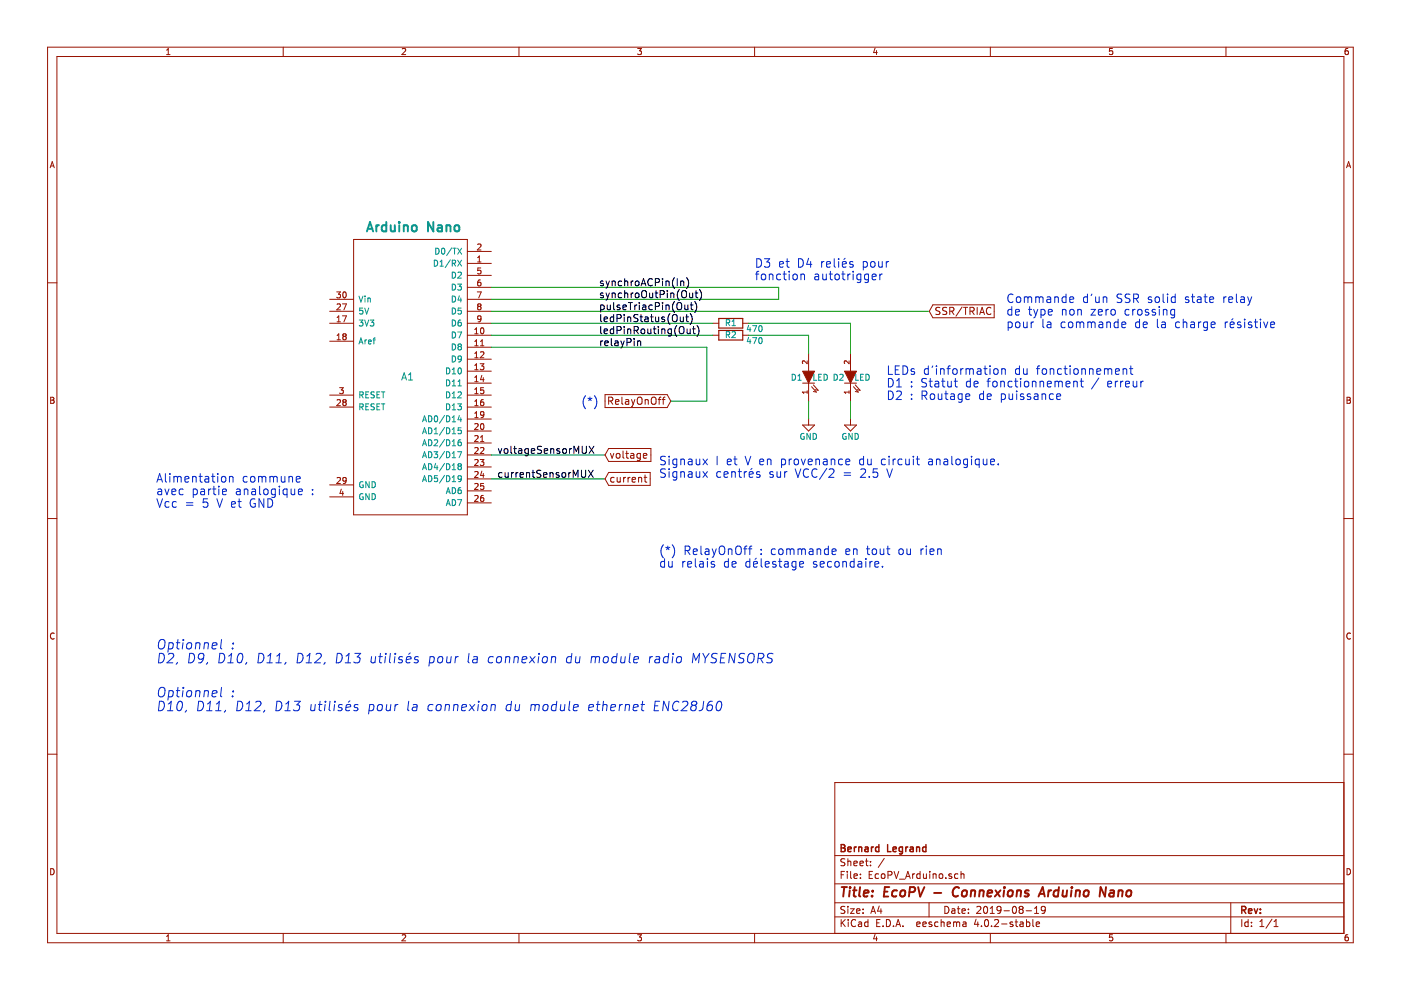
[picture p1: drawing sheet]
<svg xmlns="http://www.w3.org/2000/svg" width="297mm" height="210mm" viewBox="0 0 297 210" stroke-linecap="round" stroke-linejoin="round" font-family="sans-serif">
<g fill="none" stroke="#981200" stroke-width=".21">
<path d="M10.1 10h276.8v189.9h-276.8zM12.1 12h272.8v185.9h-272.8zM35.3 11.6h.8M35.3 10.6l.4-.3v1.3M60 10v2M85.3 10.4l.5-.1 .2 .3-.8 1h.8M110 10v2M135.2 10.3h.8l-.4 .5h.3l.1 .2-.1 .4-.2 .2-.5-.2M160 10v2M185.5 10.2l-.3 .9h.8M185.8 10.7v.9M210 10v2"/>
<path d="M235.9 10.3h-.6l-.1 .6 .6-.1 .1 .5-.2 .3-.5-.2M259.9 10v2M285.8 10.3h-.4l-.2 .3v.7l.2 .3 .4-.2 .1-.4-.1-.2h-.4l-.2 .2M10.6 35.6l.5-1.3 .4 1.3M10.8 35.2h.6M285.5 35.6l.4-1.3 .5 1.3M285.6 35.2h.6M10.1 60h2M75 50.8h24.1v58.4h-24.1zM99.1 55.8h5.1M99.1 53.3h5.1M99.1 58.4h5.1"/>
<path d="M101.3 55.5h.7M101.3 54.6l.3-.3v1.2M101.3 51.8l.5-.1 .2 .4-.8 .9h.8M101.9 59.4h-.4l-.2 .3v.7l.2 .2 .4-.1v-.6l-.4-.1-.2 .3M101.9 56.8h-.6v.6h.6v.6l-.1 .1-.5-.1M284.9 60h2M69.9 63.5h5.1M69.9 66h5.1M69.9 68.5h5.1M69.9 72.3h5.1M71.4 61.9h.8l-.5 .5 .4 .1v.5l-.1 .2-.6-.2M71.5 64.5l.5-.1 .2 .4-.8 .9h.8"/>
<path d="M71.5 68.2h.7M71.5 67.3l.3-.3v1.2M71.5 71.1l.3-.3v1.2M71.5 72h.7M72.6 64.4h.8l-.5 1.3M72.6 67h.8l-.5 1.2M72.8 62l.2-.1a.67 .67 0 0 1 .4 .6 .67 .67 0 0 1-.4 .7l-.3-.5zM72.9 71.3l-.2-.2 .2-.3 .4 .1 .1 .2-.2 .2M72.9 71.3l-.2 .3v.3l.2 .1h.3l.2-.2-.1-.4-.1-.1M72.9 71.3h.3M99.1 60.9h5.1M99.1 63.5h5.1"/>
<path d="M99.1 66h5.1M99.1 68.5h5.1M99.1 71.1h5.1M99.1 73.6h5.1M99.1 76.2h5.1M99.1 78.7h5.1M100.7 70.8h.7M100.7 69.9l.3-.4v1.3M100.7 72.4l.3-.4v1.3M100.7 74.9l.3-.3v1.3M100.7 77.5l.3-.4v1.3M100.7 73.3h.7"/>
<path d="M100.7 75.9h.7M100.7 78.4h.7M101.2 61.9h.8l-.5 1.3M101.5 65l-.2-.3 .2-.3 .4 .1 .1 .2-.2 .3M101.5 65l-.2 .2v.4l.2 .1h.3l.2-.3-.1-.3-.1-.1M101.5 65h.3M101.8 77.1h.8l-.4 .5 .3 .1v.6l-.1 .1-.6-.1M101.9 74.7l.5-.1 .2 .3-.8 1h.8M101.9 73.3h.7M101.9 72.4l.3-.4v1.3M102 67.5l-.2 .3-.4-.1-.1-.6 .5-.1 .2 .2-.1 .7-.3 .3h-.2M102 69.6l.2-.1a.67 .67 0 0 1 .4 .6 .67 .67 0 0 1-.4 .7l-.3-.5z"/>
<path d="M102.2 79.6l-.3 .9h.7M151.1 68.5h1.3M151.1 71.1h1.3M157.5 68.5h1.2M157.5 71.1h1.2M171.1 76.5v.6l-.7-.6-.3 .2 .1 .4M171.4 74.9v3.8M180 76.5v.6l-.7-.6-.3 .2 .1 .4M180.3 74.9v3.8M197.8 64.6h13v2.8h-13l-.8-1.4zM199.3 65.2h-.6l-.2 .1v.4l.6 .3 .2 .4-.3 .3-.6-.1M200.7 65.2h-.6l-.2 .1v.4l.7 .3 .1 .4-.3 .3-.6-.1"/>
<path d="M201.4 66l.7-.1 .2-.2-.1-.4-.2-.1h-.6v1.5M201.7 66l.6 .7M204 65.1l-1.3 1.9M204.3 65.2h.9M204.7 65.2v1.5M205.7 66l.7-.1 .1-.2v-.4l-.3-.1h-.5v1.5M206 66l.5 .7M207.2 65.2v1.5M207.7 66.7l.5-1.5 .5 1.5M207.8 66.3h.8M210.1 65.3a.72 .72 0 0 0-1 .5 .72 .72 0 0 0 .7 .9l.3-.2M10.7 84.2h.5l.2 .3-.2 .3 .3 .3-.2 .4h-.6z"/>
<path d="M10.7 84.8h.5M69.9 83.8h5.1M69.9 86.3h5.1M71.5 84.8l.5-.1 .2 .4-.8 .9h.8M72 82.2h.8l-.4 .5 .3 .1v.5l-.1 .2-.6-.2M72.9 85.3l-.2-.3 .2-.3 .4 .1 .1 .2-.2 .3M72.9 85.3l-.2 .2v.4l.2 .1h.3l.2-.2-.1-.4-.1-.1M72.9 85.3h.3M99.1 83.8h5.1M99.1 91.4h5.1M99.1 93.9h5.1M99.1 96.5h5.1"/>
<path d="M99.1 99h5.1M99.1 81.2h5.1M99.1 86.3h5.1M99.1 88.8h5.1M100.7 83.5h.7M100.7 80l.3-.3v1.2M100.7 82.6l.3-.4v1.3M100.7 85.1l.3-.4v1.3M100.7 87.6l.3-.3v1.2M100.7 89.9l.4-.1 .3 .4-.8 .9h.8M100.7 92.5l.4-.1 .3 .3-.8 .9h.8M100.7 95l.4-.1 .3 .3-.8 1h.8"/>
<path d="M100.7 97.5l.4-.1 .3 .4-.8 .9h.8M100.7 80.9h.7M100.7 86h.7M100.7 88.5h.7M101.8 97.4h.8l-.4 .5 .3 .1v.6l-.1 .1-.6-.1M101.9 95l.5-.1 .2 .3-.8 1h.8M101.9 92.7l.3-.3v1.2M101.9 93.6h.7M102 89.9l.2-.1a.67 .67 0 0 1 .4 .6 .67 .67 0 0 1-.4 .7l-.3-.5zM102.2 99.9l-.3 .9h.7M102.5 84.7l-.4 .1-.2 .2v.8l.2 .2 .4-.1v-.6l-.4-.1-.2 .2M102.5 80.1v.8"/>
<path d="M102.5 82.2h-.6v.6h.6v.5l-.1 .2-.5-.2M102.6 87.8l-.2 .3-.4-.1-.1-.6 .5-.1 .2 .2-.1 .7-.3 .3h-.2M128.3 83.7h13.2l.7 1.3-.7 1.4h-13.2zM129 85l.8-.1 .1-.2v-.3l-.3-.2h-.6v1.5M129 95.1h9v2.7h-9l-.7-1.3zM129.4 85l.5 .7M129.4 96.1l.4 1.1 .3-1.1M130.5 85.2l.7-.1v-.3l-.5-.1-.2 .2 .1 .8h.6M130.7 96.3l.2-.2 .5 .2 .1 .6-.2 .2-.4 .1-.2-.2zM131.9 84.2v1.3l.2 .2M132.1 95.6v1.3l.2 .3M132.6 84.8h.6l.1 .9"/>
<path d="M132.7 96.1h.6M132.9 95.6v1.3l.4 .3M133.3 85.1l-.7 .1a.3 .3 0 0 0 .2 .5h.5M133.7 96.2h.6l.1 1M133.9 84.7l.3 1M134.2 85.7l-.3 .5M134.4 96.5l-.7 .1a.32 .32 0 0 0 .2 .6l.5-.1M134.6 84.7l-.4 1M135.2 84.4a.5 .5 0 0 1 .6-.2 .5 .5 0 0 1 .3 .5v.8l-.3 .2a.53 .53 0 0 1-.7-.5zM135.8 96.2l-.5-.1-.3 .3 .2 .7h.6M135.8 96.1v1.3l-.3 .3-.4-.1M136.4 96.6l.7-.1v-.3l-.5-.1-.2 .3 .1 .7h.6"/>
<path d="M136.8 84.9l.1-.1a.36 .36 0 0 1 .5 .1v.8M136.8 84.7v1M138.3 84.3a.5 .5 0 0 1 .5-.1 .5 .5 0 0 1 .3 .5l-.1 .8-.3 .2a.53 .53 0 0 1-.6-.5v-.5zM139.6 84.7h.5M140.1 84.2l-.3 .2v1.3M140.4 84.7h.6M141 84.2l-.4 .2v1.3M170.2 81.2h2.5M170.2 90.1h2.5l-1.3 1.3zM171.1 83.1h-1l.3 .3M171.1 82.9v.5M171.4 81.2v3.8"/>
<path d="M171.4 88.8v1.3M172.1 82l1 1.1-.6-.1M172.5 81.6l1 1.2-.7-.2M179.1 81.2h2.5M179.1 90.1h2.5l-1.3 1.3zM180 82.9v.5M180 83.1h-1l.3 .3M180.3 81.2v3.8M180.3 88.8v1.3M181 82l1 1.1-.7-.1M181.3 81.6l1.1 1.2-.7-.2M285.6 84.2h.4l.3 .3-.3 .3 .3 .3-.2 .4h-.5z"/>
<path d="M285.6 84.8h.4M10.1 109.9h2M69.9 105.4h5.1M69.9 102.8h5.1M71.5 101.3l.5-.1 .2 .4-.8 .9h.8M72.4 103.7l-.3 .9h.7M72.7 104.2v.8M73.4 101.8l-.2 .2-.4-.1-.1-.6 .5-.1 .2 .3-.1 .7-.3 .3h-.2M99.1 101.5h5.1M99.1 104.1h5.1M99.1 106.6h5.1M100.7 100.1l.4-.1 .3 .3-.8 .9h.8"/>
<path d="M100.7 102.6l.4-.1 .3 .4-.8 .9h.8M100.7 105.1l.4-.1 .3 .4-.8 .9h.8M102.5 105l-.4 .1-.2 .3v.7l.2 .2 .4-.1v-.6l-.4-.1-.2 .3M102.5 100.4v.8M102.5 102.5h-.6v.6h.6v.5l-.1 .2-.5-.2M129 100.2h8.9v2.7h-8.9l-.7-1.4zM130.2 101.3l-.4-.1-.3 .3 .1 .7h.6M130.8 101.2l.1 1h.4l.2-.1M131.5 101.2v1M132.2 101.2v1M132.6 101.2l-.4 .3M133.2 101.2v1"/>
<path d="M133.6 101.2l-.4 .3M134 101.7l.8-.1-.1-.3-.5-.1-.2 .2 .1 .8h.6M135.4 101.4l.1-.1a.36 .36 0 0 1 .6 .1v.8M135.4 101.2v1M136.6 101.2h.5M136.8 100.7v1.3l.3 .2M284.9 109.9h2M11.5 134.3a.58 .58 0 0 0-.8 .5 .58 .58 0 0 0 .8 .6M286.3 134.3a.58 .58 0 0 0-.8 .5 .58 .58 0 0 0 .8 .6M10.1 159.9h2M284.9 159.9h2M284.9 165.9h-107.9v32"/>
<path d="M10.7 184.2a.65 .65 0 0 1 .8 .6 .65 .65 0 0 1-.8 .7zM35.3 198.5l.4-.3v1.3M35.3 199.5h.8M60 197.9v2M85.3 198.3l.5-.1 .2 .3-.8 1h.8M110 197.9v2M135.2 198.2h.8l-.4 .5h.3l.1 .2-.1 .5-.2 .1-.5-.1M160 197.9v2M177 194.4h107.9M177 191.4h107.9M177 187.4h107.9M177 181.4h107.9"/>
<path d="M178.3 185.5h.6M178.3 195v1.5M178.5 195.6l.7 .9M179.1 184.8h-.8v1.5M179.1 192.2h-.6l-.2 .2v.4l.8 .3v.4l-.2 .2-.6-.1M179.1 182.1h-.6l-.2 .2v.3l.8 .4v.4l-.2 .2-.6-.1M179.2 195l-.9 .8M179.6 184.8v.1M179.6 185.3v1M179.8 182.1v1.5M179.8 192.2v.1M179.8 192.7v1"/>
<path d="M179.8 182.7l.2-.1h.3l.1 1M179.8 195v.1M179.8 195.5v1M180.3 192.7h.8l-.8 1h.8M180.3 184.8v1.3l.3 .2M181 183.1l.7-.2v-.3h-.4l-.3 .2 .1 .7h.6M181.1 185.8l.7-.2-.1-.3h-.4l-.2 .2v.7h.6M181.4 195.1a.71 .71 0 0 0-1 .5 .71 .71 0 0 0 .7 .9l.3-.2M181.6 193.2l.7-.2v-.2l-.5-.1-.2 .2 .1 .7h.6M182 195.5h.6l.1 1M182.3 183.1l.7-.2v-.3h-.4l-.3 .2 .1 .7h.6M182.4 186.1v.2"/>
<path d="M182.4 185.3v.2M182.7 195.8l-.7 .3 .2 .4 .5-.1M183 193.5v.2M183 192.8v.1M183.5 182.6h.6M183.7 182.1v1.3l.4 .2M184 195.5h-.4l-.3 .2 .1 .6 .2 .2 .4-.1M184 195v1.5M184.3 185.5h.5M184.6 183.4v.2M184.6 182.6v.2M184.6 193.7l.5-1.5 .5 1.5"/>
<path d="M184.8 193.2h.7M185 184.8h-.7v1.5h.7M185.5 198.1l-.3 .9h.8M185.8 198.6v.9M185.9 195.7h.5M186.3 185.3h-.5l-.2 .2v.6l.2 .2 .5-.1M186.4 192.1l-.3 1.1h.9M186.6 195h-.7v1.5h.7M186.8 192.7v1M186.9 185.4l.2-.1 .5 .1v.6l-.1 .2-.4 .1-.2-.2zM187.2 196.3v.2M187.5 182l-1.3 1.9"/>
<path d="M187.9 195a.76 .76 0 0 1 .9 .7 .76 .76 0 0 1-.9 .8zM188.3 185.5h.7l.1-.2v-.4l-.2-.1h-.6v1.5M189.4 196.3v.2M189.6 184.8l.4 1.5 .6-1.5M189.9 196.5l.5-1.5 .5 1.5M190.1 196h.7M190.7 186.4h1.1M191.4 196.3v.2M192 186.3l.5-1.5 .5 1.5M192.1 185.8h.7M193.5 185.3v1M193.9 185.3l-.4 .2"/>
<path d="M194.4 196l.7-.2-.1-.3h-.4l-.2 .2v.7h.6M195.1 185.3h-.5l-.2 .2v.6l.2 .2 .5-.1M195.1 184.8v1.5M195.7 196l.7-.2-.1-.3h-.4l-.2 .2v.7h.6M195.8 185.3l.1 .9 .3 .1 .2-.2M196.4 185.3v1M197 191.4v3M197.1 184.8v.1M197.1 185.3v1M197.5 195.5h-.3l-.2 .2v.2l.5 .1v.4h-.5M197.8 185.4l.2-.1h.4l.1 1M197.8 185.3v1"/>
<path d="M198.9 195.5h-.5l-.2 .2v.6l.2 .2 .5-.1M199.2 185.4l.2-.1 .4 .1 .1 .6-.1 .2-.4 .1-.2-.2zM199.5 195.6l.2-.1h.4l.1 1M199.5 195v1.5M200.3 192.2a.76 .76 0 0 1 .9 .7 .76 .76 0 0 1-.9 .8zM200.5 186.1v.2M200.8 196l.7-.2v-.3h-.5l-.2 .2 .1 .7h.6M201.7 185.3h-.3l-.2 .2v.2l.5 .1v.4h-.5M201.8 192.8h.6l.1 .9M202.2 195.6l.4-.1 .2 .2M202.2 195.5v1M202.5 193l-.8 .3 .3 .4 .5-.1"/>
<path d="M202.8 195.7l.2-.2h.4l.1 1M202.8 195.7v.8M203 192.7h.5M203.1 185.3h-.4l-.3 .2 .1 .6 .2 .2 .4-.1M203.2 192.2v1.3l.3 .2M203.8 185.4l.2-.1h.3l.1 1M203.8 184.8v1.5M204 193.2l.7-.2-.1-.2-.4-.1-.2 .2v.7h.6M204.2 195.5h.6v1M204.8 195.8l-.7 .3 .2 .4 .5-.1M205.3 193.5v.2M205.3 192.8v.1"/>
<path d="M207 194.9l-.4 1.1h.9M207.1 192.3l.6-.1 .3 .4-1 1.1h1M207.3 195.5v1M208.1 196.3v.2M208.7 192.3l.2-.1a.8 .8 0 0 1 .5 .7 .8 .8 0 0 1-.5 .8l-.4-.6zM208.9 195.1l.2-.1a.8 .8 0 0 1 .5 .7 .8 .8 0 0 1-.5 .8l-.4-.6zM209.9 193.7h.9M209.9 192.6l.5-.4v1.5M210 197.9v2M210.2 196.3v.2M210.9 195.1l.5-.1 .3 .4-.9 1.1h.9M212.2 192.8l-.2 .3h-.4l-.2-.3v-.4l.2-.2h.4l.2 .2a1.01 1.01 0 0 1-.4 1.3h-.3"/>
<path d="M212.4 195.9h1.1M212.9 193.1h1.1M214.7 195.5h-.3l-.3 .2 .1 .2 .5 .1v.4h-.6M214.8 192.3l.2-.1a.8 .8 0 0 1 .5 .7 .8 .8 0 0 1-.5 .8l-.4-.6zM215.2 195.5h.6M215.4 195v1.3l.4 .2M216.3 195.5h.6v1M216.3 192.8l-.2-.3 .2-.3h.3l.3 .2-.3 .4M216.3 192.8l-.2 .3v.3l.2 .3h.3l.3-.3v-.3l-.3-.3M216.3 192.8h.3M216.9 195.8l-.7 .3 .2 .4 .5-.1M217.6 193.1h1.1"/>
<path d="M217.6 195.5h.5l.3 .2-.2 .7h-.6M217.6 195v1.5M219 195v1.3l.2 .2M219.3 193.7h.9M219.3 192.6l.5-.4v1.5M219.7 196l.7-.2v-.3h-.5l-.2 .2 .1 .7h.6M221.6 192.8l-.3 .3h-.3l-.2-.3v-.4l.2-.2h.3l.3 .2a1.01 1.01 0 0 1-.4 1.3h-.3M235.9 198.2h-.6l-.1 .6 .6-.1 .1 .5-.2 .3-.5-.1M259.9 197.9v2M260.9 191.4v6.5M263.3 195v1.5M264.6 195.5h-.4l-.3 .2 .1 .6 .2 .2 .4-.1"/>
<path d="M264.6 195v1.5M265.3 196.3v.2M265.3 195.5v.2M267.1 196.5h.9M267.1 195.4l.4-.4v1.5M269.7 194.9l-1.3 1.9M270.1 196.5h.9M270.1 195.4l.4-.4v1.5M285.6 184.2a.65 .65 0 0 1 .7 .6 .65 .65 0 0 1-.7 .7zM285.8 198.2h-.4l-.2 .3v.7l.2 .3 .4-.1 .1-.5-.1-.2h-.4l-.2 .2"/>
</g>
<g fill="none" stroke="#009596" stroke-width=".21">
<path d="M92.1 55.2a.64 .64 0 0 1 .7 .6 .64 .64 0 0 1-.7 .6zM92.4 52.6a.64 .64 0 0 1 .7 .7 .64 .64 0 0 1-.7 .6zM93.3 56.4h.7M93.3 55.5l.4-.3v1.2M93.7 52.7l.2-.1a.67 .67 0 0 1 .4 .7 .67 .67 0 0 1-.4 .6l-.3-.5zM95.5 55.1l-1.1 1.6M95.8 52.5l-1.1 1.7M95.9 55.8l.6-.1 .1-.4-.7-.1v1.2M95.9 57.7a.64 .64 0 0 1 .7 .6 .64 .64 0 0 1-.7 .7zM96 52.6h.7M96.2 55.8l.4 .6M96.4 52.6v1.3"/>
<path d="M97 55.2l.9 1.2M97 52.6l.9 1.3M97.1 57.8l.5-.1 .2 .4-.8 .9h.8M97.9 55.2l-.9 1.2M97.9 52.6l-.9 1.3M76.1 62.8l.4 1.2 .5-1.2M76.1 72.9l.4-1.2 .5 1.2M76.2 67.9h.8l-.5 .4 .4 .1v.6l-.2 .1-.5-.1M76.2 72.6h.6M76.9 65.3h-.6l-.1 .6h.7v.6l-.2 .1-.5-.1M77.3 67.9l.4 1.2 .5-1.2M77.3 65.3l.4 1.3 .5-1.3"/>
<path d="M77.4 62.8v.1M77.4 63.2v.8M77.4 72.1v.8M77.7 72.1l-.3 .2M78 63.2v.8M78 63.3l.2-.1 .3 .1v.7M78.1 72.5l.6-.1v-.3h-.4l-.2 .1 .1 .7h.5M78.5 67.9h.8l-.5 .4 .4 .1v.6l-.2 .1-.5-.1M79.1 72.1h.5M79.6 71.7l-.3 .1v1.1M86.6 79.5l.5-.4v1.5M94.7 78a.64 .64 0 0 1 .7 .6 .64 .64 0 0 1-.7 .7z"/>
<path d="M95.9 60.2a.64 .64 0 0 1 .7 .7 .64 .64 0 0 1-.7 .6zM95.9 62.8a.64 .64 0 0 1 .7 .6 .64 .64 0 0 1-.7 .6zM95.9 65.3a.64 .64 0 0 1 .7 .7 .64 .64 0 0 1-.7 .6zM95.9 67.9a.64 .64 0 0 1 .7 .6 .64 .64 0 0 1-.7 .6zM95.9 70.4a.64 .64 0 0 1 .7 .6 .64 .64 0 0 1-.7 .7zM95.9 72.9a.64 .64 0 0 1 .7 .7 .64 .64 0 0 1-.7 .6zM95.9 75.5a.64 .64 0 0 1 .7 .6 .64 .64 0 0 1-.7 .6zM95.9 78.4l.3-.4v1.3M95.9 79.3h.7M97 60.2h.8l-.4 .5 .4 .1v.6l-.2 .1-.6-.1M97 70.4h.9l-.6 1.3M97.2 78.1l.2-.1a.67 .67 0 0 1 .4 .6 .67 .67 0 0 1-.4 .7l-.3-.5z"/>
<path d="M97.3 73.5l-.2-.3 .2-.3 .5 .1v.2l-.2 .3M97.3 73.5l-.2 .2 .1 .4 .1 .1h.3l.2-.3v-.3l-.2-.1M97.3 73.5h.3M97.4 62.7l-.3 .9h.8M97.7 67.9h-.4l-.1 .3-.1 .7 .2 .2 .5-.1-.1-.6-.4-.1-.2 .3M97.7 63.2v.8M97.8 65.3h-.6l-.1 .6h.7v.6l-.2 .1-.5-.1M97.8 76l-.2 .3-.4-.1v-.6l.4-.1 .2 .2v.7l-.3 .3h-.3M154 68.4h.6l.1-.5-.7-.1v1.2M154 71l.6-.1 .1-.5-.7-.1v1.3M154.3 68.4l.4 .6M154.3 71l.4 .6"/>
<path d="M155.2 69h.7M155.2 68.1l.4-.3v1.2M155.2 70.4l.5-.1 .2 .4-.8 .9h.8M158.7 69l-.3 .9h.8M158.7 71.5l-.3 .9h.8M159 69.5v.8M159 72v.9M159.6 69h.8l-.5 1.3M159.6 71.6h.8l-.5 1.3M161 69.2l.2-.2a.67 .67 0 0 1 .4 .7 .67 .67 0 0 1-.4 .6l-.3-.5zM161 71.7l.2-.1a.67 .67 0 0 1 .4 .6 .67 .67 0 0 1-.4 .7l-.3-.5zM168 79.4a.64 .64 0 0 1 .7 .6 .64 .64 0 0 1-.7 .6z"/>
<path d="M169.2 79.7l.3-.3v1.2M172.6 79.4v1.2h.6M173.6 79.9h.4M174.2 79.4h-.6v1.2h.6M174.7 79.4a.64 .64 0 0 1 .7 .6 .64 .64 0 0 1-.7 .6zM176.8 79.4a.64 .64 0 0 1 .8 .6 .64 .64 0 0 1-.8 .6zM178.1 79.5l.4-.1 .3 .3-.8 .9h.8M181.4 79.4v1.2h.6M182.5 79.9h.4M183.1 79.4h-.6v1.2h.6M183.6 79.4a.64 .64 0 0 1 .7 .6 .64 .64 0 0 1-.7 .6zM76.3 83.7h.6l.1-.5-.7-.1v1.3"/>
<path d="M76.3 86.3l.6-.1 .1-.5-.7-.1v1.3M76.6 83.7l.4 .7M76.6 86.3l.4 .6M77.6 83.7h.4M77.6 86.2h.4M78.2 83.1h-.6v1.3h.6M78.2 85.6h-.6v1.3h.6M79.4 83.1h-.6l-.1 .5a.54 .54 0 0 1 .6 .6l-.2 .2-.4-.1M79.4 85.7h-.6l-.1 .4a.54 .54 0 0 1 .6 .7l-.2 .1-.4-.1M79.9 83.7h.5M79.9 86.2h.5M80.5 83.1h-.6v1.3h.6"/>
<path d="M80.5 85.6h-.6v1.3h.6M80.9 83.1h.7M80.9 85.6h.7M81.2 83.1v1.3M81.2 85.6v1.3M85.2 80.6l.5-1.5 .5 1.5M85.3 80.1h.7M86.6 80.6h.9M89.6 92l.4-1.3 .4 1.3M89.6 94.5l.4-1.3 .4 1.3M89.6 97l.4-1.2 .4 1.2M89.6 99.6l.4-1.3 .4 1.3"/>
<path d="M89.6 89.4l.4-1.2 .4 1.2M89.7 91.6h.6M89.7 94.1h.6M89.7 96.7h.6M89.7 99.2h.6M89.7 89.1h.6M90.9 93.2a.64 .64 0 0 1 .7 .7 .64 .64 0 0 1-.7 .6zM90.9 88.2a.64 .64 0 0 1 .7 .6 .64 .64 0 0 1-.7 .6zM90.9 90.7a.64 .64 0 0 1 .7 .6 .64 .64 0 0 1-.7 .7zM90.9 95.8a.64 .64 0 0 1 .7 .6 .64 .64 0 0 1-.7 .6zM90.9 98.3a.64 .64 0 0 1 .7 .7 .64 .64 0 0 1-.7 .6zM92 95.8h.8l-.4 .5 .3 .1v.5l-.1 .1-.6-.1"/>
<path d="M92.1 93.3l.5-.1 .2 .4-.8 .9h.8M92.1 92h.7M92.1 91.1l.3-.4v1.3M92.2 88.3l.2-.1a.67 .67 0 0 1 .4 .6 .67 .67 0 0 1-.4 .6l-.3-.4zM92.4 98.2l-.3 1h.7M92.7 98.7v.9M94.3 90.6l-1.1 1.7M94.3 93.2l-1.1 1.6M94.3 95.7l-1.1 1.7M94.3 98.2l-1.1 1.7M94.3 88.1l-1.1 1.6M94.7 83.1a.64 .64 0 0 1 .7 .6 .64 .64 0 0 1-.7 .7z"/>
<path d="M94.7 90.7a.64 .64 0 0 1 .7 .6 .64 .64 0 0 1-.7 .7zM94.7 80.5a.64 .64 0 0 1 .7 .7 .64 .64 0 0 1-.7 .6zM94.7 85.6a.64 .64 0 0 1 .7 .7 .64 .64 0 0 1-.7 .6zM94.7 88.2a.64 .64 0 0 1 .7 .6 .64 .64 0 0 1-.7 .6zM94.7 93.2a.64 .64 0 0 1 .7 .7 .64 .64 0 0 1-.7 .6zM94.7 95.8a.64 .64 0 0 1 .7 .6 .64 .64 0 0 1-.7 .6zM94.7 98.3a.64 .64 0 0 1 .7 .7 .64 .64 0 0 1-.7 .6zM95.9 84.4h.7M95.9 92h.7M95.9 91.1l.3-.4v1.3M95.9 80.9l.3-.4v1.3M95.9 83.4l.3-.3v1.3"/>
<path d="M95.9 86l.3-.4v1.3M95.9 88.5l.3-.3v1.2M95.9 93.6l.3-.4v1.3M95.9 96.1l.3-.3v1.2M95.9 98.7l.3-.4v1.3M95.9 94.5h.7M95.9 97h.7M95.9 99.6h.7M95.9 81.8h.7M95.9 86.9h.7M95.9 89.4h.7M97 85.6h.8l-.4 .5 .4 .1v.6l-.2 .1-.6-.1"/>
<path d="M97 95.8h.9l-.6 1.2M97.1 83.2l.5-.1 .2 .3-.8 1h.8M97.1 81.8h.7M97.1 80.9l.4-.4v1.3M97.3 98.9l-.2-.3 .2-.3 .5 .1v.2l-.2 .3M97.3 98.9l-.2 .2 .1 .4 .1 .1h.3l.2-.3v-.3l-.2-.1M97.3 98.9h.3M97.4 88.1l-.3 .9h.8M97.7 93.2l-.4 .1-.1 .2-.1 .8 .2 .2 .5-.1-.1-.6-.4-.1-.2 .3M97.7 88.6v.8M97.8 90.7h-.6l-.1 .6h.7v.5l-.2 .2-.5-.2M169.2 80.6h.7"/>
<path d="M170.5 91.9a.59 .59 0 0 0-.7 .6 .59 .59 0 0 0 .7 .6v-.5h-.2M171.8 91.9v1.3l-.7-1.3v1.3M172.4 91.9a.64 .64 0 0 1 .7 .6 .64 .64 0 0 1-.7 .7zM179.4 91.9a.59 .59 0 0 0-.8 .6 .59 .59 0 0 0 .8 .6v-.5h-.2M180.7 91.9v1.3l-.7-1.3v1.3M181.3 91.9a.64 .64 0 0 1 .7 .6 .64 .64 0 0 1-.7 .7zM77 102.2a.59 .59 0 0 0-.8 .5 .59 .59 0 0 0 .8 .6v-.5h-.2M77 104.7a.59 .59 0 0 0-.8 .6 .59 .59 0 0 0 .8 .6v-.5h-.2M78.3 102.1v1.3l-.7-1.3v1.3M78.3 104.7v1.2l-.7-1.2v1.2M78.9 104.7a.64 .64 0 0 1 .7 .6 .64 .64 0 0 1-.7 .6zM78.9 102.1a.64 .64 0 0 1 .7 .7 .64 .64 0 0 1-.7 .6z"/>
<path d="M89.6 102.1l.4-1.2 .4 1.2M89.7 101.7h.6M90.9 100.9a.64 .64 0 0 1 .7 .6 .64 .64 0 0 1-.7 .6zM92.7 100.9h-.6v.5h.6v.6l-.1 .1-.5-.1M94.3 100.8l-1.1 1.6M94.6 104.7l.4-1.3 .5 1.3M94.6 107.2l.4-1.3 .5 1.3M94.7 100.9a.64 .64 0 0 1 .7 .6 .64 .64 0 0 1-.7 .6zM94.7 104.3h.6M94.7 106.8h.6M95.9 103.4a.64 .64 0 0 1 .7 .6 .64 .64 0 0 1-.7 .7zM95.9 105.9a.64 .64 0 0 1 .7 .7 .64 .64 0 0 1-.7 .6z"/>
<path d="M95.9 101.2l.3-.3v1.2M95.9 102.1h.7M97 105.9h.9l-.6 1.3M97.7 103.4h-.4l-.1 .3-.1 .7 .2 .3 .5-.2-.1-.6h-.4l-.2 .2M97.8 101.4l-.2 .2h-.4v-.6l.4-.1 .2 .2v.7l-.3 .3h-.3"/>
</g>
<g fill="none" stroke="#009596" stroke-width=".41">
<path d="M77.8 49.1l.7-2 .6 2M78 48.5h.9M79.8 47.8v1.3M80.4 47.8h-.4l-.2 .3M81.9 47.8h-.6l-.4 .3 .1 .8 .3 .2 .6-.1M81.9 47.1v2M82.8 47.8l.1 1.2 .5 .1 .3-.2M83.7 47.8v1.3M84.6 47.1v.2M84.6 47.8v1.3M85.6 47.9l.1-.1a.5 .5 0 0 1 .8 .2v1.1M85.6 47.8v1.3"/>
<path d="M87.5 47.8h.2a.49 .49 0 0 1 .7 .3v.6a.54 .54 0 0 1-.6 .4 .54 .54 0 0 1-.5-.4v-.6zM91.9 47.1v2l-1.2-2v2M92.8 47.8h.8l.1 1.3M93.7 48.2l-.7 .1a.39 .39 0 0 0-.3 .4 .39 .39 0 0 0 .3 .4l.7-.1M94.6 47.9l.1-.1a.5 .5 0 0 1 .8 .2v1.1M94.6 47.8v1.3M96.4 47.9l.3-.1a.49 .49 0 0 1 .7 .3v.6a.54 .54 0 0 1-.5 .4 .54 .54 0 0 1-.6-.4z"/>
</g>
<path d="M104.2 60.9h60.9v2.6h-60.9M104.2 66h92.6M104.2 68.5h46.9M104.2 71.1h46.9M104.2 73.6h45.7v11.4h-7.7M158.7 68.5h21.6v6.4M158.7 71.1h12.7v3.8M104.2 96.5h24.1M171.4 85v3.8M180.3 85v3.8M104.2 101.5h24.1" fill="none" stroke="#009300" stroke-width=".21"/>
<g fill="none" stroke="#000" stroke-width=".21">
<path d="M127.9 59.7l-.4-.1-.2 .2 .1 .2 .5 .2v.3h-.6M128.5 59.6l.3 1M129.2 59.6l-.4 1M129.8 59.7h.1a.36 .36 0 0 1 .5 .1v.8M129.8 59.6v1M131.8 59.7l-.4-.1-.3 .3 .1 .6h.6M132.4 59.7h.1a.36 .36 0 0 1 .6 .1v.8M132.4 59.1v1.5M133.8 59.6v1M134.2 59.6l-.4 .3M134.8 59.7l.2-.1 .4 .1 .1 .6-.2 .2-.3 .1-.2-.2zM138.3 59.2a.72 .72 0 0 0-1 .5 .72 .72 0 0 0 .7 .9l.3-.2"/>
<path d="M138.9 59.9l.8-.1 .1-.2v-.4l-.3-.1h-.6v1.5M140.5 59.1v.1M140.5 59.6v1M141.2 59.7h.1a.36 .36 0 0 1 .6 .1v.8M141.2 59.6v1M143 58.9a1.74 1.74 0 0 0 0 2.3M143.6 59.1v1.5M144.3 59.7h.1a.36 .36 0 0 1 .6 .1v.8M144.3 59.6v1M145.6 58.9a1.74 1.74 0 0 1 0 2.3M127.4 64.7v1.5M127.4 66.7v1.3l.2 .2"/>
<path d="M127.4 69.2v1.3l.2 .2M127.4 72.3v1M127.4 64.7h.4l.3 .3-.1 .6h-.6M127.8 72.3l-.4 .3M127.9 62.2l-.4-.1-.2 .2 .1 .3 .5 .1v.4h-.6M128.1 67.7l.7-.1-.1-.3-.4-.1-.2 .2 .1 .7h.5M128.1 70.2l.7-.1-.1-.3-.4-.1-.2 .3 .1 .7h.5M128.2 72.8l.8-.2-.1-.3h-.4l-.3 .2 .1 .7h.6M128.5 62.1l.3 1M128.7 64.7l.1 .9 .4 .1 .2-.2M128.8 60.6l-.3 .5M128.8 63.1l-.3 .5"/>
<path d="M129.2 62.1l-.4 1M129.4 64.7v1M129.6 71.8v1.3l.2 .2M129.8 62.1v1M129.8 62.3l.1-.1a.36 .36 0 0 1 .5 .1v.8M130.1 67.3l-.4-.1-.3 .3 .1 .6h.6M130.1 69.8l-.4-.1-.3 .3 .1 .7h.6M130.1 64.1v1.4l.2 .2M130.1 66.7v1.5M130.1 69.2v1.5M130.4 72.3h.6v1M130.8 70h.8l.1-.3-.1-.3-.2-.2h-.6v1.5"/>
<path d="M130.8 67.5l.8-.1 .1-.2-.1-.4-.2-.1h-.6v1.5M131 72.6l-.6 .2a.3 .3 0 0 0 .1 .5l.5-.1M131.4 64.7h-.4l-.2 .2 .1 .2 .5 .1v.4h-.6M131.6 72.3l.4 1M131.8 62.2l-.4-.1-.3 .3 .1 .7h.6M132 73.3l-.4 .5M132.1 65.2l.7-.2-.1-.3h-.4l-.2 .2v.7h.6M132.3 66.7v.1M132.3 67.2v1M132.3 69.2v.2M132.3 69.7v1M132.3 72.3l-.3 1"/>
<path d="M132.4 61.6v1.5M132.4 62.3l.1-.1a.36 .36 0 0 1 .6 .1v.8M132.9 72.6l.8-.1 .1-.2-.1-.4-.2-.1h-.6v1.5M133.1 67.2v1M133.1 69.7v1M133.1 67.3h.1a.36 .36 0 0 1 .5 .1v.8M133.1 69.9l.1-.1a.36 .36 0 0 1 .5 .2v.7M133.2 64.1h.9M133.7 64.1v1.6M133.8 62.1v1M134.2 62.1l-.4 .3M134.5 70h.7l.1-.3v-.3l-.3-.2h-.5v1.5"/>
<path d="M134.5 71.8v.1M134.5 72.3v1M134.6 64.7v1M134.8 62.2l.4-.1 .3 .3v.5l-.3 .2-.5-.2zM134.8 70l.5 .7M135 64.7l-.4 .3M135.2 72.4l.1-.1a.36 .36 0 0 1 .5 .2v.8M135.2 72.3v1M135.3 66.8l-.6-.1-.3 .3 .1 .3 .7 .3v.5l-.2 .1-.6-.1M135.5 64.1v.2M135.5 64.7v1M135.7 67.2h.6"/>
<path d="M135.9 66.7v1.3l.4 .2M135.9 60.6l.5-1.5 .5 1.5M136 69.9l.2-.2 .4 .2 .1 .6-.1 .2h-.4l-.2-.1zM136.1 60.2h.7M136.1 61.8a.5 .5 0 0 1 .6-.2 .5 .5 0 0 1 .4 .5l-.1 .8-.3 .2a.53 .53 0 0 1-.6-.5zM136.3 64.7h.6v1M136.8 67.3h.5l.1 .9M136.9 65l-.6 .2a.3 .3 0 0 0 .1 .5l.5-.1M137.3 69.7l.1 1h.4l.2-.1M137.4 67.6l-.6 .1a.3 .3 0 0 0 .1 .5l.5-.1M137.7 62.1l.1 1h.4l.2-.1M137.9 67.2h.6"/>
<path d="M138 69.7v1M138.1 66.7v1.3l.4 .2M138.3 64.7h-.4l-.3 .3 .1 .6h.6M138.4 62.1v1M138.5 69.7h.6M138.7 69.2v1.3l.4 .2M138.9 62.1h.6M138.9 65l.8-.1 .1-.2v-.4l-.3-.2h-.6v1.6M139 67.2l.1 .9 .3 .1 .3-.1M139.1 61.6v1.3l.4 .2M139.6 69.2v.2M139.6 69.7v1"/>
<path d="M139.7 67.2v1M140 62.4l.7-.1 .1-.2v-.3l-.3-.2h-.5v1.5M140.3 69.7v1M140.3 69.9l.1-.1a.36 .36 0 0 1 .6 .2v.7M140.5 64.1v.2M140.5 64.7v1M140.9 67.3l-.4-.1-.2 .2 .1 .2 .5 .2v.3h-.6M141.2 64.7v1M141.2 64.8l.1-.1a.36 .36 0 0 1 .6 .2v.8M141.5 61.6v.2M141.5 62.1v1M142 66.5a1.74 1.74 0 0 0 0 2.3"/>
<path d="M142.2 62.3l.1-.1a.36 .36 0 0 1 .6 .1v.8M142.2 62.1v1M142.3 69.8l-.4-.1-.3 .3 .2 .7h.5M142.3 69.7v1.3l-.2 .3-.4-.1M142.8 66.8a.5 .5 0 0 1 .5-.1 .5 .5 0 0 1 .3 .5l-.1 .8-.3 .2a.53 .53 0 0 1-.7-.5v-.5zM143 63.9a1.74 1.74 0 0 0 0 2.4M143.5 69a1.74 1.74 0 0 0 0 2.3M143.6 64.4a.5 .5 0 0 1 .6-.3 .5 .5 0 0 1 .3 .6v.8l-.3 .2a.53 .53 0 0 1-.7-.5zM144 61.4a1.74 1.74 0 0 0 0 2.3M144.1 69.5a.5 .5 0 0 1 .6-.3 .5 .5 0 0 1 .3 .5v.8l-.3 .2a.53 .53 0 0 1-.7-.5zM144.2 67.2l.1 .9 .4 .1 .2-.1M144.6 61.8a.5 .5 0 0 1 .6-.2 .5 .5 0 0 1 .3 .5v.8l-.3 .2a.53 .53 0 0 1-.7-.5z"/>
<path d="M144.9 67.2v1M145.2 64.7l.1 .9 .3 .1 .2-.2M145.4 67.2h.6M145.6 66.7v1.3l.4 .2M145.7 69.7v1h.4l.2-.1M145.8 64.7v1M146.2 62.1l.1 1h.3l.3-.1M146.3 66.5a1.74 1.74 0 0 1 0 2.3M146.3 69.7v1M146.4 64.7h.5M146.6 64.1v1.4l.3 .2M146.8 69.7h.6"/>
<path d="M146.9 62.1v1M147 69.2v1.3l.4 .2M147.3 63.9a1.74 1.74 0 0 1 0 2.4M147.4 62.1h.6M147.6 61.6v1.3l.4 .2M147.8 69a1.74 1.74 0 0 1 0 2.3M148.3 61.4a1.74 1.74 0 0 1 0 2.3M105.7 95.1l.3 1 .4-1M107 95.2l.4-.1 .3 .3v.5l-.3 .2-.5-.2zM108.3 94.6v1.3l.3 .2M108.9 95.1h.6M109.1 94.6v1.3l.4 .2"/>
<path d="M110 95.2h.6v.9M110.6 95.5l-.6 .1a.3 .3 0 0 0 .1 .5h.5M112 95.2l-.4-.1-.3 .3 .1 .7h.6M112 95.1v1.3l-.3 .2h-.3M112.6 95.6l.8-.1-.1-.3-.4-.1-.3 .2 .1 .8h.6M113 99.7v1.3l.4 .2M114.7 99.8l-.6-.1-.3 .3 .1 .3 .7 .3v.5l-.2 .1-.6-.1M114.8 94.7l-.6-.1-.2 .2v.4l.7 .3 .1 .4-.3 .2h-.6M115.4 95.6l.7-.1-.1-.3-.4-.1-.2 .2 .1 .8h.5M116.8 95.3v-.1a.36 .36 0 0 1 .6 .1v.8M116.8 95.1v1M118.6 95.2l-.3-.1-.2 .2v.3l.5 .1v.4h-.5"/>
<path d="M119.4 95.2l.4-.1 .3 .3v.5l-.3 .2-.5-.2zM120.7 95.1v1M121.2 95.1l-.5 .3M121.7 96.1v-1.5l.5 1.1 .5-1.1v1.5M123.3 99.7v1.2l.3 .3h.3l.3-.3v-1.2M123.4 94.6v1.3l.3 .2h.3l.3-.2v-1.3M124.8 99.7l1 1.5M124.9 94.6l1 1.5M125.8 99.7l-1 1.5M125.9 94.6l-1 1.5M106.5 100.3l-.5-.1-.3 .3 .2 .6h.6M107.1 100.2l.1 .9 .3 .1 .2-.1"/>
<path d="M107.7 100.2v1M108.5 100.2v1M108.9 100.2l-.4 .3M109.4 100.2v1M109.8 100.2l-.4 .3M110.3 100.7l.7-.1-.1-.3-.4-.1-.2 .2v.7h.6M111.6 100.3h.1a.36 .36 0 0 1 .6 .1v.8M111.6 100.2v1M112.8 100.2h.6M115.2 100.7l.8-.1-.1-.3-.4-.1-.3 .2 .1 .7h.6M116.6 100.3h.1a.36 .36 0 0 1 .6 .1v.8M116.6 100.2v1"/>
<path d="M118.5 100.3l-.4-.1-.2 .2 .1 .2 .5 .2v.3h-.6M119.2 100.3l.2-.1 .5 .1 .1 .6-.2 .2-.4 .1-.2-.1zM120.6 100.2v1M121 100.2l-.4 .3M121.5 101.2v-1.5l.5 1.1 .5-1.1v1.5"/>
</g>
<path d="M152.4 67.5h5.1v2.1h-5.1zM152.4 70.1h5.1v2h-5.1z" fill="none" stroke="#981200" stroke-width=".25"/>
<g fill="#981200" stroke="#981200" stroke-width=".21">
<path d="M179.1 78.7h2.5l-1.3 2.5z"/>
<path d="M170.2 78.7h2.5l-1.3 2.5z"/>
</g>
<g fill="none" stroke="#0327cd" stroke-width=".21">
<path d="M160.2 58.1h.7M160.4 54.9a.91 .91 0 0 1 1.1 .9 .91 .91 0 0 1-1.1 .9zM160.9 57.5l-.4 .1-.1 .2v1.5M161.6 58.2l.4-.1 .3 .4v.5l-.3 .3-.4-.1-.2-.2zM162.1 54.9h1.1l-.6 .6 .5 .2v.8l-.2 .2h-.6l-.2-.2M163.1 58.1v1.2M163.1 58.3l.3-.2 .4 .1 .1 1.1M165.3 56.1l.8-.2-.1-.4-.5-.1-.2 .3v.9h.7M165.5 58.2l-.5-.1-.3 .4 .1 .7h.7M166 58.1h.7M166.3 57.5v1.5l.1 .2 .3 .1M166.6 55.4h.7"/>
<path d="M166.9 54.9v1.5l.1 .2 .3 .1M167.3 57.5v.2M167.3 58.1v1.2M168.2 58.3l.2-.2 .6 .2 .1 .7-.2 .2-.5 .1-.2-.2zM169.3 54.9a.91 .91 0 0 1 1 .9 .91 .91 0 0 1-1 .9zM169.8 58.3l.3-.2 .4 .1 .1 1.1M169.8 58.1v1.2M171.4 54.8l-.4 1.3h1.1M171.9 55.4v1.3M172.8 58.2h.7l.1 1.1M173.6 58.5l-.6 .1a.35 .35 0 0 0-.3 .4 .35 .35 0 0 0 .3 .3l.6-.1M174.2 55.4v1.3"/>
<path d="M174.4 58.1l.1 1.1 .4 .1 .3-.2M174.7 55.4l-.3 .1-.2 .3M175.2 58.1v1.2M175.2 56.1l.9-.2-.1-.4-.5-.1-.3 .3 .1 .9h.7M175.8 58.1h.7M176.1 57.5v1.5v.2l.4 .1M176.9 54.9v1.5l.2 .3M177.1 58.3l.3-.2 .5 .2 .1 .7-.2 .2-.4 .1-.3-.2zM177.8 54.9v.1M177.8 55.4v1.3M178.5 58.1h.7M178.6 56.1l.8-.2v-.4l-.5-.1-.3 .3 .1 .9h.7"/>
<path d="M178.7 57.5v1.5l.1 .2 .4 .1M179.2 54.8l-.3 .2M179.8 58.1v1.2M180.3 58.1l-.4 .1-.1 .3M180.8 55.5l-.4-.1-.3 .3 .1 .3 .6 .1v.5h-.7M180.9 57.5v.2M180.9 58.1v1.2M182.5 58.2l-.5-.1-.3 .4 .1 .7h.7M182.5 58.1l-.1 1.7-.2 .1-.5-.1M183 55.5l.5-.1 .4 .4v.5l-.2 .3h-.7M183 55.4v1.8M184.1 58.2l-.5-.1-.3 .4 .1 .7h.7"/>
<path d="M184.1 58.1v1.7l-.3 .1-.4-.1M184.7 55.6l.2-.2 .5 .2 .1 .7-.2 .3-.4 .1-.2-.2zM184.9 58.7l.9-.2-.1-.3-.5-.1-.3 .3 .1 .8h.7M186.3 55.4l.1 1.2 .4 .1 .3-.2M186.5 58.1v1.2M187.1 55.4v1.3M187.1 58.1l-.4 .1-.2 .3M187.9 55.4v1.3M188.4 55.4l-.3 .1-.2 .3M188.4 77.6v1.8h.8M189.8 78.4h.6M190.7 77.6h-.9v1.8h.9"/>
<path d="M191.4 77.6a.91 .91 0 0 1 1.1 .9 .91 .91 0 0 1-1.1 .9zM193.9 78.3l-.5-.1-.2 .2v.3l.7 .1v.5h-.7M196.8 78.3l-.5-.1-.3 .3 .1 .8h.7M196.8 77.6v1.8M197.8 77.6l-.2 .3M198.5 77.6v.1M198.5 78.2v1.2M199.4 78.3l.3-.1 .4 .1 .1 1.1M199.4 78.2v1.2M200.8 78.2h.7M201.5 77.6l-.4 .1-.1 .1v1.6M202.1 78.3l.2-.1 .5 .1 .1 .7-.1 .3-.5 .1-.2-.2z"/>
<path d="M203.7 78.2v1.2M204.2 78.2l-.3 .1-.2 .2M204.8 78.3l.5-.1 .3 .2M204.8 78.2v1.2M205.6 78.4l.2-.2 .5 .1 .1 1.1M205.6 78.4v1M207.2 78.3h.7l.1 1.1M208 78.6l-.6 .1a.35 .35 0 0 0-.3 .3 .35 .35 0 0 0 .3 .4l.6-.1M208.6 78.2h.7M208.9 77.6v1.5v.2l.4 .1M209.9 77.6v.1M209.9 78.2v1.2"/>
<path d="M210.8 78.3l.2-.1 .5 .1 .1 .7-.2 .3-.4 .1-.2-.2zM212.4 78.3l.2-.1 .5 .1v1.1M212.4 78.2v1.2M213.8 68.4l.5-.1 .3 .3v.5l-.2 .3h-.6M213.8 68.3v1.8M214.5 65.7l-.5-.1-.3 .4 .1 .7h.7M214.5 65v1.8M214.8 62.5a.72 .72 0 0 0-.9 0 .72 .72 0 0 0-.2 .9 .67 .67 0 0 0 .3 .6 .67 .67 0 0 0 .8 0M215.3 66.2l.8-.2v-.3l-.5-.1-.3 .3 .1 .8h.7M215.4 68.4l.2-.1 .5 .1 .1 .7-.1 .3-.5 .1-.2-.2zM215.6 63.1l.2-.2 .5 .2 .1 .7-.2 .2-.4 .1-.2-.1zM216.1 78.3l-.5-.1-.3 .3 .2 .8h.6"/>
<path d="M216.1 77.6v1.8M217 68.3l.1 1.1 .4 .1 .3-.2M217 78.2l.1 1.1 .4 .1 .3-.2M217.2 63.1l.5-.2 .2 .3M217.2 62.9v1.2M217.8 68.3v1.2M217.8 78.2v1.2M217.9 63.2l.3-.3 .4 .1 .1 1.1M217.9 63.2v.9M218 65.6h.7M218.3 65v1.5l.1 .2 .3 .1M218.6 68.3v1.2"/>
<path d="M219.1 68.3l-.3 .1-.2 .2M219.2 65.6l.4 1.2M219.6 63.1l.5-.2 .3 .3M219.6 62.9v1.2M219.6 66.8l-.2 .4-.2 .2M219.7 78.2h.7M220 65.6l-.4 1.2M220.4 63.2l.2-.3 .4 .1 .1 1.1M220.4 63.2v.9M220.4 77.6l-.3 .1-.1 .1v1.6M220.7 65.7l.5-.1 .4 .4v.5l-.2 .2h-.7M220.7 65.6v1.8"/>
<path d="M221 78.3l.3-.1 .5 .1 .1 .7-.2 .3-.4 .1-.3-.2zM221.1 67.7v1.5l.3 .3M222 63h.7l.1 1.1M222.1 68.4h.6l.1 1.1M222.3 66.2l.8-.2-.1-.3-.5-.1-.2 .3v.8h.7M222.7 78.3l.2-.1 .5 .1v1.1M222.7 78.2v1.2M222.8 63.4l-.6 .1a.35 .35 0 0 0-.3 .3 .35 .35 0 0 0 .3 .3l.6-.1M222.8 68.7l-.6 .1a.35 .35 0 0 0-.2 .3 .35 .35 0 0 0 .2 .4l.6-.1M223.6 63.1l.3-.2 .4 .1 .1 1.1M223.6 62.9v1.2M225.1 78.3l-.6-.1-.3 .3 .2 .8h.7"/>
<path d="M225.3 65.8l.2-.2 .4 .1 .1 1.1M225.3 65.6v1.2M225.6 78.2h.7M225.8 68.4l-.5-.1-.3 .3 .1 .8h.7M225.8 77.6v1.5l.1 .2 .4 .1M226 63l-.5-.1-.3 .4 .1 .7h.7M226 62.3v1.8M226.6 68.4l.3-.1 .5 .1 .1 .7-.2 .3-.4 .1-.3-.2zM226.8 63.5l.8-.1v-.4l-.5-.1-.3 .3 .1 .8h.7M226.9 65.8l.2-.2 .5 .2 .1 .7-.1 .2-.5 .1-.2-.2zM226.9 77.6v.1M226.9 78.2v1.2"/>
<path d="M227.7 78.3l.3-.1 .5 .1 .1 .7-.2 .3-.4 .1-.3-.2zM228.2 68.4l.5-.1 .3 .2M228.2 68.3v1.2M228.5 65.8l.3-.2 .4 .1 .1 1.1M228.5 65.6v1.2M229 68.5l.2-.2 .5 .1 .1 1.1M229 68.5v1M229.4 78.3l.2-.1 .5 .1v1.1M229.4 78.2v1.2M230.6 63l-.5-.1-.4 .4 .2 .7h.7M230.6 62.3v1.8M230.6 68.4l.5-.1 .3 .2"/>
<path d="M230.6 68.3v1.2M231 78.3l.2-.1 .5 .1 .1 1.1M231 78.2v1.2M231.3 65.6h1l-1 1.2h1M231.4 68.5l.3-.2 .4 .1 .1 1.1M231.4 68.5v1M231.5 62.3l-.2 .4M232.3 62.9l.1 1.1 .4 .1 .2-.1M232.5 78.8l.9-.2-.1-.3-.5-.1-.3 .2 .1 .9h.7M232.9 66.2l.8-.2-.1-.3-.5-.1-.2 .3v.8h.7M233 62.9v1.2M233 68.4h.7l.1 1.1"/>
<path d="M233.8 68.7l-.6 .1a.35 .35 0 0 0-.2 .3 .35 .35 0 0 0 .2 .4l.6-.1M233.9 63.1l.3-.2 .4 .1 .1 1.1M233.9 62.9v1.2M234.2 78.3l.5-.1 .2 .2M234.2 78.2v1.2M234.5 65.6v1.2M234.7 68.3v1.2M234.7 68.4l.2-.1 .5 .1v1.1M234.9 78.4l.3-.2 .4 .1 .1 1.1M234.9 78.4v1M235 65.6l-.3 .1-.2 .3M235.6 65.8l.3-.2 .5 .2 .1 .7-.2 .2-.4 .1-.3-.2z"/>
<path d="M236.5 78.8l.8-.2v-.3l-.5-.1-.3 .2 .1 .9h.7M237.1 68.4l-.5-.1-.4 .3 .2 .8h.7M237.1 67.7v1.8M237.8 62.4a.78 .78 0 0 0-.9 .1v.5l.8 .4 .1 .4-.3 .3-.7-.1M237.8 68.9l.9-.2-.1-.3-.5-.1-.3 .2 .1 .9h.7M238.1 78.3l.3-.1 .4 .1 .1 1.1M238.1 78.2v1.2M239.4 65.7l-.5-.1-.4 .4 .2 .7h.7M239.5 78.2h.7M239.6 62.4a.78 .78 0 0 0-1 .1v.5l.8 .4 .2 .4-.4 .3-.6-.1M239.8 77.6v1.5v.2l.4 .1M240.2 65.6v1.2"/>
<path d="M240.4 63.3l.8-.1 .2-.3-.1-.4-.3-.2h-.6v1.8M240.7 65.6l-.4 .1-.1 .3M240.8 63.3l.6 .8M241.3 65.8l.2-.2 .5 .2 .1 .7-.1 .2-.5 .1-.2-.2zM241.6 68.4l-.5-.1-.3 .3 .1 .8h.7M241.6 67.7v1.8M242.4 68.9l.8-.2v-.3l-.6-.1-.2 .2 .1 .9h.7M243.5 65.7l-.4-.1-.3 .3 .1 .2 .6 .2v.4h-.7M244.1 63l-.4-.1-.2 .3v.3l.6 .1v.4h-.6M245 65.7l-.5-.1-.2 .3v.2l.7 .2v.4h-.7M245 63.1l.2-.2 .5 .2 .1 .7-.1 .2-.5 .1-.2-.1zM245.4 67.7v1.5l.2 .3"/>
<path d="M245.8 65v.2M245.8 65.6v1.2M246.3 68.4h.7l.1 1.1M246.6 62.3v1.6l.3 .2M246.7 65.6v1.2M246.7 65.8l.2-.2 .4 .1 .1 1.1M247.1 68.7l-.6 .1a.35 .35 0 0 0-.3 .3 .35 .35 0 0 0 .3 .4l.6-.1M247.5 62.3v.2M247.5 62.9v1.2M249 65.7l-.5-.1-.3 .4 .2 .7h.6M249 65.6v1.6l-.3 .2-.4-.1M249.2 63l-.5-.1-.4 .4 .2 .7h.7"/>
<path d="M249.2 62.3v1.8M250.1 68.4l-.5-.1-.4 .3 .2 .8h.7M250.9 68.4l.2-.1 .5 .1v1.1M250.9 67.7v1.8M252 63l-.4-.1-.3 .3 .1 .3 .6 .1v.4h-.7M252.5 68.4h.7l.1 1.1M252.6 62.9h.7M252.8 62.3v1.6l.1 .1 .4 .1M253.3 68.7l-.6 .1a.35 .35 0 0 0-.3 .3 .35 .35 0 0 0 .3 .4l.6-.1M253.9 63h.7l.1 1.1M254.1 68.3v1.2M254.6 68.3l-.3 .1-.2 .2"/>
<path d="M254.7 63.4l-.6 .1a.35 .35 0 0 0-.3 .3 .35 .35 0 0 0 .3 .3l.6-.1M255.3 62.9h.6M255.5 62.3v1.6l.1 .1 .3 .1M256 68.4l-.5-.1-.3 .3 .1 .8h.7M256 68.3l-.1 1.6-.2 .2-.5-.1M256.5 63.5l.8-.1-.1-.4-.5-.1-.2 .3 .1 .8h.6M256.8 68.9l.8-.2-.1-.3-.5-.1-.2 .2 .1 .9h.6M259.5 62.9v1.2M259.8 68.3v1.2M260 62.9l-.3 .1-.2 .3M260.3 68.3l-.3 .1-.2 .2M260.5 63.5l.9-.1-.1-.4-.5-.1-.3 .3 .1 .8h.7"/>
<path d="M260.8 68.9l.9-.2-.1-.3-.5-.1-.3 .2 .1 .9h.7M261.4 67.6l-.2 .2M262.1 62.3v1.6l.3 .2M263.1 68.4l-.5-.1-.2 .2v.3l.7 .1v.5h-.7M263.1 63h.7v1.1M263.8 63.4l-.5 .1a.35 .35 0 0 0-.3 .3 .35 .35 0 0 0 .3 .3l.5-.1M263.9 67.7v.1M263.9 68.3v1.2M264.5 62.9l.5 1.2M265 64.1l-.2 .5-.3 .1M265.4 68.4l-.5-.1-.2 .2 .1 .3 .6 .1v.5h-.7M265.4 62.9l-.4 1.2"/>
<path d="M265.9 68.3h.7M266.2 67.7v1.5l.1 .2 .3 .1M267.2 67.7v.1M267.2 68.3v1.2M267.9 68.3l.5 1.2 .4-1.2M269.4 68.9l.8-.2v-.3l-.5-.1-.3 .2 .1 .9h.7M124.1 83.9a2.12 2.12 0 0 0 0 2.8M124.7 84.4l.4 .2M125.1 84.2v.4M125.1 84.6l-.3 .3M125.1 84.6l.2 .3M125.5 84.4l-.4 .2"/>
<path d="M126 83.9a2.12 2.12 0 0 1 0 2.8M141.1 96.8a.78 .78 0 0 0-1 .1v.5l.8 .4 .2 .4-.4 .3-.6-.1M141.1 99.5a.78 .78 0 0 0-1 .1v.5l.8 .3 .2 .5-.4 .3-.6-.1M141.9 96.7v.2M141.9 97.3v1.2M141.9 99.4v.2M141.9 100v1.2M143.5 97.4l-.5-.1-.3 .4 .1 .7h.7M143.5 97.3l-.1 1.7-.2 .1h-.5M143.5 100l-.1 1.6-.2 .2-.5-.1M144.4 97.5l.2-.2 .4 .1 .1 1.1M144.4 97.3v1.2"/>
<path d="M144.4 100v1.2M146 97.4h.7v1.1M146.7 97.8l-.5 .1a.35 .35 0 0 0-.3 .3 .35 .35 0 0 0 .3 .3l.5-.1M147.6 97.3l.1 1.1 .4 .1 .3-.1M147.6 100l.1 1.1 .4 .1 .3-.2M148.4 97.3v1.2M148.4 100v1.2M149 97.3l1 1.2M149 100l1 1.2M150 97.3l-1 1.2M150 100l-1 1.2M152 96.7v1.8"/>
<path d="M154.2 97.9l.8-.1v-.4l-.5-.1-.3 .3 .1 .8h.7M155.1 100v1.2M155.6 97.3h.7M155.8 96.7v1.6l.1 .1 .4 .1M156.5 100h.7M156.8 99.4v1.5v.2l.4 .1M157.8 100v1.2M158 96.7l.6 1.8 .6-1.8M158.3 100l-.3 .1-.2 .2M159.4 99.3l-.2 .3M161.1 97.9l.8-.1-.1-.4-.5-.1-.2 .3 .1 .8h.6M162.7 97.5l.3-.2 .4 .1 .1 1.1"/>
<path d="M162.7 97.3v1.2M164.7 100l.1 1.1 .4 .1 .3-.2M165.5 100v1.2M165.7 97.4l.5-.1 .4 .4v.5l-.2 .2h-.7M165.7 97.3v1.8M166.4 100v1.2M166.9 100l-.4 .1-.1 .2M167.3 97.3v1.2M167.8 97.3l-.3 .1-.2 .3M168.4 97.5l.3-.2 .5 .2 .1 .7-.2 .2-.4 .1-.3-.1zM168.6 99.4l.6 1.8 .6-1.8M169.9 97.3l.4 1.2 .5-1.2"/>
<path d="M171.4 97.9l.8-.1-.1-.4-.5-.1-.2 .3v.8h.7M171.4 99.6a.72 .72 0 0 0-.9 0 .72 .72 0 0 0-.2 .8 .67 .67 0 0 0 .4 .7 .67 .67 0 0 0 .7-.1M173 97.5l.2-.2 .5 .1v1.1M173 97.3v1.2M173.2 99.6a.72 .72 0 0 0-.9 0 .72 .72 0 0 0-.2 .8 .67 .67 0 0 0 .4 .7 .67 .67 0 0 0 .7-.1M174.6 97.4h.7l.1 1.1M175.3 99.3l-1.6 2.3M175.4 97.8l-.6 .1a.35 .35 0 0 0-.3 .3 .35 .35 0 0 0 .3 .3l.6-.1M175.8 99.6l.7-.2 .2 .2 .1 .3-.1 .3-1 1h1.1M176.2 97.5l.3-.2 .4 .1 .1 1.1M176.2 97.3v1.2M178.6 97.4l-.5-.1-.3 .4 .1 .7h.7"/>
<path d="M179.3 97.9l.9-.1-.1-.4-.5-.1-.3 .3 .1 .8h.7M182.5 99.6l.7-.2 .2 .2 .1 .3-.1 .3-1 1h1.1M183.1 97.4l-.5-.1-.3 .4 .1 .7h.7M183.1 96.7v1.8M184 97.3v1.1l.5 .1 .2-.1M184.7 97.3v1.2M186 99.4h-.8l-.1 .8 .2-.1 .7 .1v.8l-.2 .2h-.5l-.2-.2M187.7 97.4l-.5-.1-.3 .4 .1 .7h.7M188 99.4l.6 1.8 .6-1.8M188.4 80.2a.91 .91 0 0 1 1 .9 .91 .91 0 0 1-1 .9zM188.4 82.9a.91 .91 0 0 1 1 .9 .91 .91 0 0 1-1 .9zM188.5 96.7v.2"/>
<path d="M188.5 97.3v1.2M189.4 97.3v1.2M189.9 97.3l-.4 .1-.1 .3M190.1 82h1M190.1 80.8l.5-.6v1.8M190.1 83.1l.7-.2 .2 .2 .1 .3-.1 .3-1 1h1.1M191.2 97.4l-.5-.1-.3 .4 .2 .7h.6M192 97.3l.1 1.1 .4 .1 .3-.1M192.8 97.3v1.2M193.3 83.6v.1M193.3 84.5v.2M193.3 81.9v.1"/>
<path d="M193.3 80.9v.2M193.7 96.7v.2M193.7 97.3v1.2M194.3 97.3h.6M194.5 96.7v1.6l.1 .1 .3 .1M195.5 83.8l.9-.1 .1-.2-.1-.4-.2-.2h-.7v1.8M195.9 83.8l.6 .9M196.4 80.3a.78 .78 0 0 0-.9 .1v.5l.8 .4 .1 .4-.3 .3-.7-.1M196.9 97.4h.7l.1 1.1M197 80.8h.7M197.2 80.2v1.6l.1 .1 .4 .1M197.3 83.7l.3-.2 .5 .2 .1 .7-.2 .2-.4 .1-.3-.2z"/>
<path d="M197.7 97.8l-.6 .1a.35 .35 0 0 0-.3 .3 .35 .35 0 0 0 .3 .3l.6-.1M198.3 80.9h.7v1.1M198.5 97.5l.3-.2 .4 .1 .1 1.1M198.5 97.3v1.2M198.9 83.5l.1 1.1 .4 .1 .3-.2M199 81.3l-.6 .1a.35 .35 0 0 0-.2 .3 .35 .35 0 0 0 .2 .3l.6-.1M199.6 80.8h.7M199.7 83.5v1.2M199.9 80.2v1.6l.1 .1 .3 .1M200.2 97.4h.7v1.1M200.3 83.5h.7M200.6 82.9v1.5v.2l.4 .1"/>
<path d="M200.9 97.8l-.5 .1a.35 .35 0 0 0-.3 .3 .35 .35 0 0 0 .3 .3l.5-.1M200.9 80.8l.1 1.1 .4 .1 .3-.1M201.6 83.6h.7l.1 1.1M201.7 80.8v1.2M201.8 96.7v1.6l.3 .2M202.3 80.8h.7M202.4 83.9l-.6 .1a.35 .35 0 0 0-.3 .4 .35 .35 0 0 0 .3 .3l.6-.1M202.6 80.2v1.6v.1l.4 .1M202.7 97.5l.3-.2 .5 .2 .1 .7-.2 .2-.4 .1-.3-.1zM204 83.6l-.5-.1-.4 .3 .2 .8h.7M204 83.5l-.1 1.6-.2 .2-.5-.1M204.8 84.1l.8-.2-.1-.3-.5-.1-.2 .2v.9h.7"/>
<path d="M205.1 97.4l-.5-.1-.3 .4 .1 .7h.7M205.1 97.3l-.1 1.7-.2 .1h-.4M205.7 80.9l-.5-.1-.3 .4 .1 .7h.7M205.7 80.2v1.8M206 96.7v.2M206 97.3v1.2M206.5 81.4l.9-.1-.1-.4-.5-.1-.3 .3 .1 .8h.7M207.6 97.4l-.5-.1-.3 .4 .1 .7h.7M207.6 97.3v1.8M208.5 97.3l.1 1.1 .4 .1 .2-.1M208.5 83.6l-.5-.1-.3 .3 .1 .8h.7M208.5 82.9v1.8"/>
<path d="M209.2 97.3v1.2M209.3 80.8h.6M209.3 84.1l.9-.2-.1-.3-.5-.1-.3 .2 .1 .9h.7M209.9 80.2l-.3 .1-.1 .2v1.5M210 97.9l.9-.1-.1-.4-.5-.1-.3 .3 .1 .8h.7M210.6 81l.2-.2 .5 .2 .1 .7-.2 .2-.4 .1-.2-.1zM211.6 98.4v.1M212.2 81l.2-.2 .5 .1v1.1M212.2 80.8v1.2M212.3 83.6l.5-.1 .4 .3v.6l-.2 .2h-.7M212.3 83.5v1.8M213.9 83.5l.1 1.1 .4 .1 .3-.2"/>
<path d="M214.6 80.9l-.5-.1-.4 .4 .2 .7h.7M214.7 83.5v1.2M215.1 80.8h.7M215.4 80.2v1.6v.1l.4 .1M215.6 82.9v.2M215.6 83.5v1.2M216.4 80.2v.2M216.4 80.8v1.2M217 83.6l-.4-.1-.3 .2 .1 .3 .6 .2v.4h-.7M217.3 81l.2-.2 .5 .2 .1 .7-.2 .2-.4 .1-.2-.1zM218.5 83.6l-.5-.1-.2 .2 .1 .3 .6 .2v.4h-.7M218.9 81l.2-.2 .5 .1v1.1"/>
<path d="M218.9 80.8v1.2M219.3 83.6h.7l.1 1.1M220.1 83.9l-.6 .1a.35 .35 0 0 0-.3 .4 .35 .35 0 0 0 .3 .3l.6-.1M220.5 81l.3-.2 .4 .1 .1 1.1M220.5 80.8v1.2M220.9 83.7l.3-.2 .4 .1 .1 1.1M220.9 83.5v1.2M222.1 81.4l.8-.1-.1-.4-.5-.1-.2 .3v.8h.7M223.3 83.6l-.5-.1-.3 .3 .1 .8h.7M223.7 81l.5-.2 .2 .3M223.7 80.8v1.2M224 84.1l.9-.2-.1-.3-.5-.1-.3 .2 .1 .9h.7"/>
<path d="M224.4 81.1l.3-.3 .4 .1 .1 1.1M224.4 81.1v.9M226 81.4l.9-.1-.1-.4-.5-.1-.3 .3 .1 .8h.7M227.6 80.8v1.2M227.6 81l.3-.2 .4 .1 .1 1.1M229 80.8h.7M229.3 80.2v1.6v.1l.4 .1M233 80.1l-1.6 2.4M234.9 81.4l.8-.1-.1-.4-.5-.1-.2 .3v.8h.7M236.5 80.8v1.2M237 80.8l-.3 .1-.2 .3M237.6 80.8v1.2"/>
<path d="M238.1 80.8l-.3 .1-.2 .3M238.6 81.4l.9-.1-.1-.4-.5-.1-.3 .3 .1 .8h.7M240.3 80.8v1.1l.5 .1 .2-.1M241 80.8v1.2M241.9 80.8v1.2M242.4 80.8l-.3 .1-.2 .3M33.3 102.2l.5-1.8 .7 1.8M33.3 105.8l.5 1.8 .7-1.8M33.4 101.7h.9M33.5 103.8h.7l.1 1.1M34.3 104.1l-.6 .1a.35 .35 0 0 0-.3 .4 .35 .35 0 0 0 .3 .3l.6-.1M35 103.7l.4 1.2 .4-1.2"/>
<path d="M35.1 100.4v1.5l.2 .3M35.8 106.4l-.5-.1-.3 .4 .1 .8h.7M36 100.4v.2M36 101v1.2M36.4 104.3l.9-.2-.1-.3-.5-.1-.3 .2 .1 .9h.7M36.9 101v1.2M36.9 101.2l.5-.2 .2 .3M37.4 106.4l-.5-.1-.4 .4 .2 .8h.7M37.6 101.3l.3-.3 .4 .1 .1 1.1M37.6 101.3v.9M38.8 103.8l-.5-.1-.3 .3 .1 .8h.7M39.2 101.6l.8-.2v-.3l-.5-.1-.3 .3 .1 .8h.7"/>
<path d="M39.5 106.6h1.4M39.5 107.1h1.4M40.8 101.2l.3-.2 .4 .1 .1 1.1M40.8 101v1.2M41 103.8l.5-.1 .3 .3v.5l-.1 .3h-.7M41 103.7v1.8M42.2 101h.7M42.5 100.4v1.5v.2l.4 .1M42.6 103.8h.7l.1 1.1M43.4 104.1l-.6 .1a.35 .35 0 0 0-.3 .4 .35 .35 0 0 0 .3 .3l.6-.1M43.5 101.1h.7l.1 1.1M44 105.8h-.9v.8l.2-.2 .7 .2v.8l-.3 .2h-.4l-.2-.2"/>
<path d="M44.2 103.7v1.2M44.3 101.4l-.6 .1a.35 .35 0 0 0-.3 .4 .35 .35 0 0 0 .3 .3l.6-.1M44.7 103.7l-.3 .1-.2 .2M44.9 101h.7M45.1 103.7h.7M45.1 100.4v1.5l.1 .2 .4 .1M45.3 103.1v1.5l.1 .2 .4 .1M46 105.8l.6 1.8 .6-1.8M46.2 100.4v.2M46.2 101v1.2M46.4 103.1v.1M46.4 103.7v1.2"/>
<path d="M47 101.2l.3-.2 .5 .2 .1 .7-.2 .2-.4 .1-.3-.1zM47.2 104.3l.8-.2-.1-.3-.5-.1-.2 .2 .1 .9h.6M48.6 101.2l.3-.2 .4 .1 .1 1.1M48.6 101v1.2M49.1 106.9l.8-.1-.1-.4-.5-.1-.2 .3 .1 .9h.6M50.2 103.8h.7v1.1M50.4 106.3h.7M50.7 105.8v1.5l.1 .2 .3 .1M50.9 104.1l-.6 .1a.35 .35 0 0 0-.2 .4 .35 .35 0 0 0 .2 .3l.6-.1M51.8 103.9l.2-.2 .5 .1 .1 1.1M51.8 103.7v1.2M52.4 101.1l-.5-.1-.3 .4 .1 .7h.7"/>
<path d="M53.2 101.2l.2-.2 .6 .2 .1 .7-.2 .2-.5 .1-.2-.1zM53.4 103.8h.7l.1 1.1M54.1 105.8a.89 .89 0 0 0-1.1 .7 .89 .89 0 0 0 .6 1.1l.5-.2v-.6h-.3M54.2 104.1l-.6 .1a.35 .35 0 0 0-.3 .4 .35 .35 0 0 0 .3 .3l.6-.1M54.8 101.2l.5-.2 .3 .3M54.8 101v1.2M55 103.1v1.5l.3 .3M55.6 101.3l.2-.3 .5 .1 .1 1.1M55.6 101.3v.9M55.9 105.8v1.8l-1-1.8v1.8M56.1 103.8l.4-.1 .3 .3v.5l-.3 .4-.4-.1-.2-.3zM56.8 105.8a.91 .91 0 0 1 1 .9 .91 .91 0 0 1-1 .9z"/>
<path d="M57.2 101.2l.5-.2 .3 .3M57.2 101v1.2M58 101.3l.2-.3 .5 .1 .1 1.1M58 101.3v.9M58.4 103.8l-.5-.1-.4 .3 .2 .8h.7M58.4 103.7l-.1 1.6-.3 .2-.4-.1M59.2 103.1v.1M59.2 103.7v1.2M59.6 101l.1 1.1 .4 .1 .3-.1M60.4 101v1.2M60.9 103.8l-.5-.1-.4 .3 .2 .8h.7M60.9 103.7v1.8"/>
<path d="M61.3 101.2l.2-.2 .4 .1 .1 1.1M61.3 101v1.2M61.7 103.7l.1 1.1 .4 .1 .3-.2M62.5 103.7v1.2M62.8 101.6l.9-.2-.1-.3-.5-.1-.3 .3 .1 .8h.7M63.3 104.3l.8-.2-.1-.3-.5-.1-.2 .2v.9h.7M66.3 104.7v.2M66.3 103.8v.1M140.6 115.5a2.12 2.12 0 0 0 0 2.8M140.9 119.1l-.5-.1-.3 .4 .1 .8h.7M140.9 118.4v1.9M141.2 116l.4 .2"/>
<path d="M141.6 115.8v.4M141.6 116.2l-.3 .3M141.6 116.2l.2 .3M141.8 119v1.2l.5 .1 .2-.2M142 116l-.4 .2M142.5 115.5a2.12 2.12 0 0 1 0 2.8M142.5 119v1.3M143.5 100.1l-.5-.1-.3 .3 .1 .8h.7M144.4 100.2l.2-.2 .4 .1 .1 1.1M144.8 119v1.3M145.3 116.7l.8-.1 .2-.2-.1-.5-.2-.1h-.7v1.8M145.3 119l-.4 .1-.1 .3"/>
<path d="M145.7 116.7l.6 .9M145.8 119.6l.8-.1v-.4l-.5-.1-.3 .3 .1 .9h.7M146 100.1h.7v1.1M146.7 100.4l-.5 .1a.35 .35 0 0 0-.3 .4 .35 .35 0 0 0 .3 .3l.5-.1M147 117l.8-.2v-.3l-.6-.1-.2 .2 .1 .9h.7M147.4 118.4v1.6l.3 .3M148.4 119.1h.6l.1 1.2M148.6 115.8v1.5l.3 .3M149.1 119.5l-.6 .1a.35 .35 0 0 0-.2 .3 .35 .35 0 0 0 .2 .4l.6-.1M149.6 116.5h.6l.1 1.1M150 118.4v.2M150 119v1.3"/>
<path d="M150.3 116.8l-.6 .1a.35 .35 0 0 0-.2 .3 .35 .35 0 0 0 .2 .4l.6-.1M151 116.4l.4 1.2M151.4 117.6l-.1 .4-.3 .2M151.5 119.1l-.5-.1-.2 .3 .1 .3 .6 .1v.5h-.7M151.9 116.4l-.5 1.2M152.6 116a.61 .61 0 0 1 .6-.2 .61 .61 0 0 1 .5 .6v.6a.6 .6 0 0 1-.6 .6 .6 .6 0 0 1-.6-.6zM152.8 100.1l-.5-.1-.3 .3 .1 .8h.7M153.5 100.6l.9-.2-.1-.3-.5-.1-.3 .2 .1 .9h.7M154.4 116.5l.3-.1 .4 .1 .1 1.1M154.4 116.4v1.2M154.4 118.4v1.9M154.4 119.1l-.5-.1-.3 .4 .1 .8h.7"/>
<path d="M155.1 100.2l.3-.2 .4 .1 .1 1.1M155.2 119.6l.9-.1-.1-.4-.5-.1-.3 .3 .1 .9h.7M156.1 116a.61 .61 0 0 1 .6-.2 .61 .61 0 0 1 .5 .6v.6a.6 .6 0 0 1-.6 .6 .6 .6 0 0 1-.6-.6zM157.7 116.4h.7M158.4 115.8l-.4 .1-.1 .1v1.6M158.7 116.4h.7M158.8 100.6l.9-.2-.1-.3-.5-.1-.3 .2 .1 .9h.7M159 118.4v1.9M159 119.1l-.5-.1-.4 .4 .2 .8h.7M159.4 115.8l-.4 .1v.1v1.6M159.8 119.6l.8-.1-.1-.4-.5-.1-.2 .3v.9h.7M160.3 118.3l-.2 .3"/>
<path d="M161.1 100.1l-.5-.1-.2 .2 .1 .3 .6 .2v.4h-.7M161.4 117.4v.2M161.4 116.5v.1M161.4 118.4v1.6l.2 .3M162.2 119.6l.9-.1-.1-.4-.5-.1-.3 .3 .1 .9h.7M163.9 100.1l-.4-.1-.3 .2 .1 .3 .6 .2v.4h-.7M164.4 116.5l-.5-.1-.4 .3 .2 .8h.7M164.5 119.1l-.4-.1-.3 .3 .1 .3 .6 .1v.5h-.7M165.1 119h.7M165.2 116.5l.2-.1 .5 .1 .1 .7-.1 .3-.5 .1-.2-.2zM165.3 118.4v1.6l.1 .2 .4 .1M166.4 119.1h.6l.1 1.2"/>
<path d="M166.8 116.5l.5-.1 .3 .2M166.8 116.4v1.2M167.1 119.5l-.6 .1a.35 .35 0 0 0-.2 .3 .35 .35 0 0 0 .2 .4l.6-.1M167.6 116.6l.2-.2 .4 .1 .1 1.1M167.6 116.6v1M168.7 119.1l-.5-.1-.3 .4 .2 .8h.6M168.7 119v1.7l-.3 .1h-.4M169.2 116.5l.5-.1 .3 .2M169.2 116.4v1.2M169.5 119.6l.9-.1-.1-.4-.5-.1-.3 .3 .1 .9h.7M170 116.6l.2-.2 .5 .1 .1 1.1M170 116.6v1"/>
<path d="M171.6 116.5h.7l.1 1.1M172.4 116.8l-.6 .1a.35 .35 0 0 0-.3 .3 .35 .35 0 0 0 .3 .4l.6-.1M173.1 119.1l-.4-.1-.2 .3v.3l.6 .1v.5h-.6M173.2 116.5l.3-.1 .4 .1 .1 1.1M173.2 116.4v1.2M173.9 119.6l.8-.1v-.4l-.5-.1-.3 .3 .1 .9h.7M175.6 116.5l-.5-.1-.3 .3 .1 .8h.7M175.6 115.8v1.8M176.3 119.1l-.5-.1-.4 .4 .2 .8h.7M176.4 117l.9-.2-.1-.3-.5-.1-.3 .2 .1 .9h.7M177.1 119.2l.2-.2 .5 .2 .1 .7-.1 .3-.5 .1-.2-.2zM178.7 119.2l.3-.2 .4 .1 .1 1.2"/>
<path d="M178.7 119v1.3M179 100.2h1.3M179 100.8h1.3M179.3 117l.9-.2-.1-.3-.5-.1-.3 .2 .1 .9h.7M181 116.5l.2-.1 .4 .1 .1 1.1M181 116.4v1.2M181.1 119.1l-.5-.1-.4 .4 .2 .8h.7M181.1 118.4v1.9M181.9 119.1h.7l.1 1.2M182.7 119.5l-.6 .1a.35 .35 0 0 0-.2 .3 .35 .35 0 0 0 .2 .4l.6-.1M183.6 118.4v.2M183.6 119v1.3"/>
<path d="M183.7 116.4h.7M184 115.8v1.5v.2l.4 .1M184.3 101v.2M184.4 119v1.3M184.9 119l-.3 .1-.2 .3M185 116.5l.2-.1 .6 .1 .1 .7-.2 .3-.5 .1-.2-.2zM185.5 119.6l.8-.1-.1-.4-.5-.1-.2 .3 .1 .9h.6M186.6 116.4l.1 1.1 .4 .1 .3-.2M187.4 116.4v1.2M188 116.4h.7M188.2 115.8v1.5l.1 .2 .4 .1M190.7 116.5l.2-.1 .5 .1 .1 .7-.2 .3-.4 .1-.2-.2z"/>
<path d="M192.3 116.4l.1 1.1 .4 .1 .2-.2M193 116.4v1.2M195.3 116.4v1.2M195.8 116.4l-.3 .1-.2 .2M196.4 115.8v.1M196.4 116.4v1.2M197.2 117l.8-.2-.1-.3-.5-.1-.2 .2 .1 .9h.6M198.8 116.5l.3-.1 .4 .1 .1 1.1M198.8 116.4v1.2M33.8 135.9a.66 .66 0 0 1 1.1 0 1.43 1.43 0 0 1-.5 1.7l-.6-.1a1.49 1.49 0 0 1 0-1.6zM33.8 138.5a1 1 0 0 1 1.1 .8 1 1 0 0 1-.5 1.1l-.8 .1zM35.7 138.7l.3-.2h.5l.2 .1 .1 .5-1.4 1.4h1.2"/>
<path d="M35.9 136.3h.5l.3 .1-.1 1a.67 .67 0 0 1-.9 .1M35.9 136.3l-.3 2M37.4 136.3h.7M37.7 135.6l-.2 1.7 .1 .2 .4 .1M38.8 136.3l-.2 1.3M38.9 135.6l-.1 .2M38.9 135.6l.1 .1-.2 .1M39.7 136.4l.3-.1 .6 .1v.8l-.4 .4-.6-.2zM40.2 138.5a1 1 0 0 1 1.1 .8 1 1 0 0 1-.5 1.1l-.8 .1zM41.5 136.4l.3-.1h.5v1.3M41.6 136.3l-.2 1.3M43.2 139.4l-.2 .3-.6 .1-.4-.4 .1-.5a.66 .66 0 0 1 1-.3v.1a1.5 1.5 0 0 1-.6 1.8h-.4"/>
<path d="M43.3 136.4l.3-.1h.5v1.3M43.4 136.3l-.2 1.3M45 136.9l1-.2-.1-.4h-.6l-.3 .2v1h.8M46.6 138.5a1 1 0 0 1 1.1 .8 1 1 0 0 1-.6 1.1l-.7 .1zM47 135.6l-.2 1.7 .2 .3M48.5 139.1l.6-.6-.2 2M49.3 137.4v.2M49.5 136.3l-.1 .2M49.5 136.3l-.2 .1 .1 .1M50.6 138.7l.1-.1a.45 .45 0 0 1 .7 .3v.9l-.2 .6-.3 .1-.5-.1a1.64 1.64 0 0 1 .2-1.7zM54.9 138.5a1 1 0 0 1 1.1 .8 1 1 0 0 1-.5 1.1l-.8 .1zM56.8 139.1l.6-.6-.2 2"/>
<path d="M58.7 139.1l.6-.6-.2 2M63.2 138.5a1 1 0 0 1 1.1 .8 1 1 0 0 1-.5 1.1l-.8 .1zM65.1 139.1l.6-.6-.2 2M67 138.7l.3-.2h.5l.2 .1 .1 .5-1.4 1.4h1.2M71.5 138.5a1 1 0 0 1 1.1 .8 1 1 0 0 1-.5 1.1l-.8 .1zM73.4 139.1l.6-.6-.2 2M75.2 138.5h1.3l-.8 .8a.48 .48 0 0 1 .6 .4l-.2 .7-.8 .1-.3-.1M78.8 139.2l-.1 1.2 .5 .1 .3-.1M79.6 139.2l-.1 1.3M80.3 139.2h.8M80.7 138.5l-.2 1.8v.1l.4 .1M81.7 139.2l-.1 1.3"/>
<path d="M81.8 138.5l.1 .1-.1 .1M81.8 138.5v.2M82.8 138.5l-.2 1.8 .2 .2M83.7 139.2l-.1 1.3M83.8 138.5v.2M83.8 138.5l.1 .1-.1 .1M85.4 139.3l-.5-.1-.4 .4 .3 .3 .5 .1v.3l-.1 .1h-.8M86.1 139.9l1-.2v-.4h-.8l-.2 1 .2 .2 .6-.1M87 138.4l-.4 .3M88.7 139.3l-.5-.1-.3 .4 .2 .3 .5 .1 .1 .3-.1 .1h-.8M91.2 139.3l.6-.1 .2 .2-.1 1a.67 .67 0 0 1-.9 0M91.2 139.2l-.3 2"/>
<path d="M93 139.4l.3-.2 .5 .2v.8l-.4 .3-.6-.1zM94.8 139.2l-.1 1.2 .5 .1 .3-.1M95.7 139.2l-.2 1.3M96.6 139.2l-.2 1.3M97.2 139.2l-.4 .1-.2 .3M99.4 138.5l-.2 1.8 .3 .2M100.4 139.3h.8l-.1 1.2M101.2 139.7l-.7 .1a.4 .4 0 0 0-.3 .3 .4 .4 0 0 0 .2 .4l.7-.1M104.6 139.3l-.2-.1a.66 .66 0 0 0-.8 .4v.8l.3 .1 .5-.1M105.4 139.4l.3-.2 .6 .2v.8l-.4 .3-.6-.1zM107.2 139.4l.3-.2 .5 .1v1.2M107.3 139.2l-.2 1.3"/>
<path d="M109 139.4l.3-.2 .5 .1v1.2M109.1 139.2l-.2 1.3M110.7 139.9l1-.2-.1-.4-.6-.1-.3 .3v.9h.8M112.4 139.2l.9 1.3M113.5 139.2l-1.3 1.3M114.2 139.2l-.1 1.3M114.3 138.5v.2M114.3 138.5l.1 .1-.1 .1M115.2 139.4l.3-.2 .5 .2v.8l-.4 .3-.6-.1zM117 139.4l.3-.2 .4 .1v1.2M117 139.2l-.2 1.3M121.2 139.3l-.2-.1a.66 .66 0 0 0-.8 .4v.8l.2 .1 .6-.1"/>
<path d="M121.3 138.5l-.3 2M122.1 139.2v1.2l.4 .1 .3-.1M123 139.2l-.2 1.3M125.4 139.4l.6-.2 .3 .3M125.4 139.2l-.1 1.3M126.3 139.5a.52 .52 0 0 1 .8-.2l-.1 1.2M126.3 139.5l-.2 1M128.1 139.4l.3-.2 .5 .2v.8l-.4 .3-.5-.1zM130.8 139.3l-.2-.1a.66 .66 0 0 0-.8 .4v.8l.2 .1 .6-.1M130.8 138.5l-.2 2M131.7 139.2v1.2l.4 .1 .3-.1M132.6 139.2l-.2 1.3"/>
<path d="M133.6 138.5l-.2 1.8 .2 .2M134.4 139.9l1-.2-.1-.4-.6-.1-.3 .3v.9h.8M137.8 139.2l-.2 1.3M138.4 139.2l-.4 .1-.2 .3M139 139.3h.8v1.2M139.9 139.7l-.8 .1a.4 .4 0 0 0-.3 .3 .4 .4 0 0 0 .3 .4l.7-.1M141.7 139.3l-.2-.1a.66 .66 0 0 0-.8 .4v.8l.3 .1 .6-.1M141.8 138.5l-.2 2M142.7 139.2l-.2 1.3M142.7 138.5v.2M142.7 138.5l.1 .1-.1 .1M143.6 139.4l.3-.2 .6 .2-.1 .8-.4 .3-.5-.1z"/>
<path d="M149 138.5l.6 1.1M149.6 139.6l-.1 .9M150.3 138.5l-.7 1.1M152.1 138.6l-.8-.1-.3 .2v.6l.8 .4 .1 .5-.4 .3-.8-.1M152.8 139.5h.7M153.9 138.5h-1l-.2 2h.9M155.9 138.5l-.3 2-.9-2-.2 2M157.9 138.6l-.8-.1-.3 .2v.6l.8 .4 .1 .5-.4 .3-.8-.1M158.7 138.8a.66 .66 0 0 1 1.2 0 1.43 1.43 0 0 1-.6 1.7l-.6-.1a1.49 1.49 0 0 1 0-1.6zM160.7 139.6l1-.1a.55 .55 0 0 0 .1-.9l-.9-.1-.3 2M161.2 139.6l.6 .9M163.9 138.6l-.8-.1-.3 .2v.6l.8 .4 .1 .5-.4 .3-.8-.1"/>
<path d="M187.1 120.1v.2M33.8 146a.66 .66 0 0 1 1.1 0 1.43 1.43 0 0 1-.5 1.7l-.6-.1a1.49 1.49 0 0 1 0-1.6zM33.8 148.7a1 1 0 0 1 1.1 .7 1 1 0 0 1-.5 1.2l-.8 .1zM35.5 150.7h1.1M35.7 149.3l.6-.6-.2 2M35.9 146.5l.5-.1 .3 .2-.1 1a.67 .67 0 0 1-.9 0M35.9 146.4l-.3 2M37.4 146.4h.7M37.6 140.4l-.2 .4M37.7 145.7l-.2 1.8 .1 .1 .4 .1M37.8 148.9l.1-.1a.45 .45 0 0 1 .7 .3v.8l-.2 .6-.3 .2-.5-.2a1.64 1.64 0 0 1 .2-1.6zM38.8 146.4l-.2 1.3"/>
<path d="M38.9 145.7l-.1 .2M38.9 145.7l.1 .1-.2 .1M39.5 150.6l-.2 .4M39.7 146.6l.3-.2 .6 .2v.8l-.4 .3-.6-.1zM41.5 146.6l.3-.2 .5 .1v1.2M41.6 146.4l-.2 1.3M42.1 148.7a1 1 0 0 1 1.1 .7 1 1 0 0 1-.5 1.2l-.8 .1zM43.3 146.6l.3-.2 .5 .1v1.2M43.4 146.4l-.2 1.3M43.8 150.7h1.1M44 149.3l.6-.6-.2 2M44 140.4l-.3 .4"/>
<path d="M45 147.1l1-.2-.1-.4h-.7l-.3 1 .3 .2 .6-.1M45.7 150.7h1.1M45.9 149.3l.6-.6-.2 2M47 145.7l-.2 1.8 .2 .2M47.8 150.6l-.2 .4M48.3 140.5h1.1M49.3 147.6v.1M49.5 146.5l-.1 .2M49.5 146.5l-.2 .1 .1 .1M50.4 148.7a1 1 0 0 1 1.1 .7 1 1 0 0 1-.5 1.2l-.8 .1zM52.1 150.7h1.1M52.3 149.3l.6-.6-.2 2"/>
<path d="M52.3 140.4l-.3 .4M54.2 148.9l.3-.2h.5l.2 .1 .1 .5-1.4 1.4h1.2M56.1 150.6l-.2 .4M56.6 140.5h1.1M58.5 140.5h1.1M58.7 148.7a1 1 0 0 1 1.1 .7 1 1 0 0 1-.5 1.2l-.8 .1zM60.4 150.7h1.1M60.6 149.3l.6-.6-.2 2M60.6 140.4l-.2 .4M62.4 148.7h1.3l-.8 .7a.48 .48 0 0 1 .6 .4l-.2 .8-.8 .1-.3-.2M64.9 140.5h1.1M66 149.4l-.1 1.2 .5 .1 .3-.2"/>
<path d="M66.8 149.4l-.1 1.3M67.5 149.4h.8M67.9 148.7l-.2 1.7v.2l.4 .1M68.9 140.4l-.2 .4M68.9 149.4l-.1 1.3M69 148.7v.2M69 148.7l.1 .1-.1 .1M70 148.7l-.2 1.7 .2 .3M70.9 149.4l-.1 1.3M71 148.7v.2M71 148.7l.1 .1-.1 .1M72.6 149.4h-.5l-.4 .4 .3 .2 .5 .1v.3l-.1 .2h-.8"/>
<path d="M73.2 140.5h1.1M73.3 150l1-.2v-.4h-.6l-.3 .2v1h.7M74.2 148.6l-.3 .3M75.9 149.4h-.5l-.3 .4 .3 .2 .4 .1 .1 .3-.1 .2h-.8M78.4 149.4h.6l.2 .1-.1 1a.67 .67 0 0 1-.9 .1M78.4 149.4l-.3 2M80.2 149.5l.3-.1 .5 .1v.8l-.4 .4-.6-.2zM82 149.4v1.2l.4 .1 .3-.2M82.9 149.4l-.2 1.3M83.8 149.4l-.1 1.3M84.4 149.4h-.4l-.2 .4M86.6 148.7l-.2 1.7 .3 .3"/>
<path d="M87.6 149.4h.8l-.1 1.3M88.4 149.8l-.7 .1a.4 .4 0 0 0-.3 .4 .4 .4 0 0 0 .2 .4l.7-.1M91.8 149.4h-.2a.66 .66 0 0 0-.8 .4v.7l.3 .2 .6-.1M92.6 149.5l.3-.1 .6 .1v.8l-.4 .4-.6-.2zM94.4 149.5l.3-.1h.5v1.3M94.5 149.4l-.2 1.3M96.2 149.5l.4-.1h.4v1.3M96.3 149.4l-.2 1.3M97.9 150l1-.2-.1-.4h-.7l-.3 1 .3 .3 .6-.1M99.6 149.4l.9 1.3M100.7 149.4l-1.3 1.3M101.4 149.4l-.1 1.3"/>
<path d="M101.5 148.7l.1 .1-.1 .1M101.5 148.7v.2M102.4 149.5l.3-.1 .5 .1v.8l-.4 .4-.6-.2zM104.2 149.5l.3-.1h.5l-.1 1.3M104.2 149.4l-.2 1.3M108.4 149.4h-.2a.66 .66 0 0 0-.8 .4v.7l.2 .2 .6-.1M108.5 148.7l-.3 2M109.3 149.4v1.2l.4 .1 .3-.2M110.2 149.4l-.2 1.3M112.6 149.5l.6-.1 .3 .2M112.6 149.4l-.1 1.3M113.5 149.6a.52 .52 0 0 1 .8-.2l-.1 1.3"/>
<path d="M113.5 149.6l-.1 1.1M115.3 149.5l.3-.1 .5 .1v.8l-.4 .4-.5-.2zM118 149.4h-.2a.66 .66 0 0 0-.8 .4v.7l.2 .2 .6-.1M118.1 148.7l-.3 2M118.9 149.4v1.2l.4 .1 .3-.2M119.8 149.4l-.2 1.3M120.8 148.7l-.2 1.7 .2 .3M121.6 150l1-.2-.1-.4h-.6l-.3 .2v1h.8M124.8 150l1-.2v-.4h-.8l-.2 1 .2 .3 .6-.1M126.5 149.4h.7M126.8 148.7l-.2 1.7 .1 .2 .4 .1M127.9 149.5l.3-.1h.4v1.3"/>
<path d="M128 148.7l-.3 2M129.5 150l1-.2-.1-.4h-.5l-.3 .2-.1 1h.8M131.4 149.4l-.1 1.3M132 149.4h-.4l-.2 .4M132.6 149.5l.3-.1h.5v1.3M132.6 149.4l-.1 1.3M134.3 150l1-.2-.1-.4h-.6l-.3 .2v1h.8M135.9 149.4h.8M136.3 148.7l-.2 1.7v.2l.4 .1M138.8 149.6h.7M139.9 148.7h-1l-.2 2h.9M141.9 148.7l-.3 2-.9-2-.2 2"/>
<path d="M143.9 148.9a.87 .87 0 0 0-1 0 .87 .87 0 0 0-.3 .9 .69 .69 0 0 0 .3 .8 .69 .69 0 0 0 .8-.1M144.7 148.9l.3-.2h.5l.2 .1 .1 .5-1.4 1.4h1.2M146.8 140.5l.2-2 .5 1.5 .8-1.5-.2 2M146.9 149.5l-.2-.1-.1-.3a.66 .66 0 0 1 1-.3l.1 .4-.4 .3M146.9 149.5l-.4 .4-.1 .4 .4 .4h.4a.68 .68 0 0 0 .3-1.1l-.2-.1M146.9 149.5h.4M149.2 148.7l-.2 1.4a.73 .73 0 0 1-.8 .6M151 148.7a.93 .93 0 0 0-1 .8l-.1 1 .7 .2 .4-.4 .1-.5-.4-.4a.69 .69 0 0 0-.8 .4M152.1 148.9l.1-.1a.45 .45 0 0 1 .8 .3v.8l-.3 .6-.3 .2-.5-.2a1.64 1.64 0 0 1 .2-1.6z"/>
</g>
<g fill="none" stroke="#981200" stroke-width=".3">
<path d="M178.3 179.1h.6l.2 .2-.2 .5 .2 .1 .1 .4-.3 .3h-.6zM178.3 179.8h.6M181.1 179.6v1M181.6 179.6l-.5 .3M182.1 179.7l.2-.1 .4 .1v.9M182.1 179.6v1M183.4 179.7h.6l.1 .9M184.1 179.9l-.8 .3 .3 .4 .5-.1M184.8 179.6v1M185.2 179.6l-.4 .3M186.3 179.7l-.4-.1-.3 .3 .1 .5 .2 .2 .4-.1M186.3 179.1v1.5"/>
<path d="M188.2 179.1v1.5h.7M191.3 179.7l-.4-.1-.3 .3 .1 .5 .2 .2 .4-.1M191.3 179.6v1.3l-.2 .2-.4-.1M192.1 179.6v1M192.5 179.6l-.4 .3M193 179.7h.6v.9M193.6 179.9l-.7 .3 .2 .4 .5-.1M194.3 179.7l.2-.1 .4 .1 .1 .9M194.3 179.6v1M196.3 179.7l-.4-.1-.3 .3 .1 .5 .2 .2 .4-.1M196.3 179.1v1.5M179.8 180.1l.7-.2-.1-.2-.4-.1-.2 .2v.7h.6"/>
<path d="M189.3 180.1l.7-.2v-.2l-.4-.1-.3 .2 .1 .7h.6M263.3 193l.7-.1 .1-.2v-.4l-.2-.1h-.6v1.5M263.6 193l.5 .7M264.7 193.2l.7-.2v-.2l-.5-.1-.2 .2 .1 .7h.6M265.9 192.7l.4 1 .4-1M267.2 193.5v.2M267.2 192.8v.1"/>
</g>
<g fill="none" stroke="#981200" stroke-width=".41">
<path d="M178.4 188.1h1.2M179 188.1l-.2 2M180.2 188.8l-.2 1.3M180.2 188.1v.2M180.2 188.1l.1 .1-.1 .1M180.9 188.8h.7M181.2 188.1l-.2 1.7 .1 .2 .4 .1M182.4 188.1l-.2 1.7 .2 .3M183.1 189.4l1-.2v-.4h-.8l-.2 1 .2 .3 .6-.1M184.9 189.9v.2M185 188.8v.2M185 188.8l-.1 .1 .1 .1"/>
<path d="M187.5 189h.7M188.5 188.1h-.9l-.2 2h.9M190.2 188.8h-.2a.66 .66 0 0 0-.8 .3v.8l.3 .2 .5-.1M191 188.9l.3-.1 .6 .1v.8l-.4 .4-.6-.2zM192.8 189.1l1-.1a.55 .55 0 0 0 .1-.8l-1-.1-.2 2M194.7 188.1l.4 2 .9-2M198 189.3h1.6M203.3 188.3a.87 .87 0 0 0-1 0 .87 .87 0 0 0-.3 .9 .69 .69 0 0 0 .3 .8 .69 .69 0 0 0 .8-.1M204.1 188.9l.3-.1 .6 .1-.1 .8-.4 .4-.5-.2zM205.9 188.9l.3-.1h.5l-.1 1.3M205.9 188.8l-.1 1.3M207.7 188.9l.3-.1h.5v1.3"/>
<path d="M207.7 188.8l-.1 1.3M209.4 189.4l1-.2-.1-.4h-.8l-.2 1 .3 .3 .6-.1M211.1 188.8l.9 1.3M212.1 188.8l-1.2 1.3M212.9 188.8l-.2 1.3M213 188.1l-.1 .2M213 188.1l.1 .1-.2 .1M213.8 188.9l.3-.1 .6 .1v.8l-.4 .4-.6-.2zM215.6 188.9l.3-.1h.5v1.3M215.7 188.8l-.2 1.3M218.1 188.8h-.5l-.3 .3 .3 .3 .4 .1 .1 .3-.1 .2h-.8M220.2 190.1l.9-2 .4 2"/>
<path d="M220.4 189.5h1M222.3 188.8l-.1 1.3M222.9 188.8h-.4l-.2 .3M224.4 188.8h-.2a.66 .66 0 0 0-.8 .3v.8l.3 .2 .6-.1M224.5 188.1l-.2 2M225.4 188.8l-.1 1.2 .5 .1 .3-.2M226.2 188.8l-.1 1.3M227.2 188.8l-.2 1.3M227.3 188.1l-.1 .2M227.3 188.1l.1 .1-.2 .1M228.1 188.9l.3-.1h.5v1.3M228.1 188.8l-.1 1.3"/>
<path d="M229.9 188.9l.3-.1 .6 .1v.8l-.4 .4-.6-.2zM234.5 188.1l-.2 2-.9-2-.3 2M235.4 188.8h.7v1.3M236.2 189.2l-.7 .1a.4 .4 0 0 0-.3 .4 .4 .4 0 0 0 .2 .4l.7-.1M237.2 188.9l.3-.1h.4v1.3M237.2 188.8l-.2 1.3M239 188.9l.3-.1 .5 .1v.8l-.4 .4-.6-.2z"/>
</g>
</svg>
